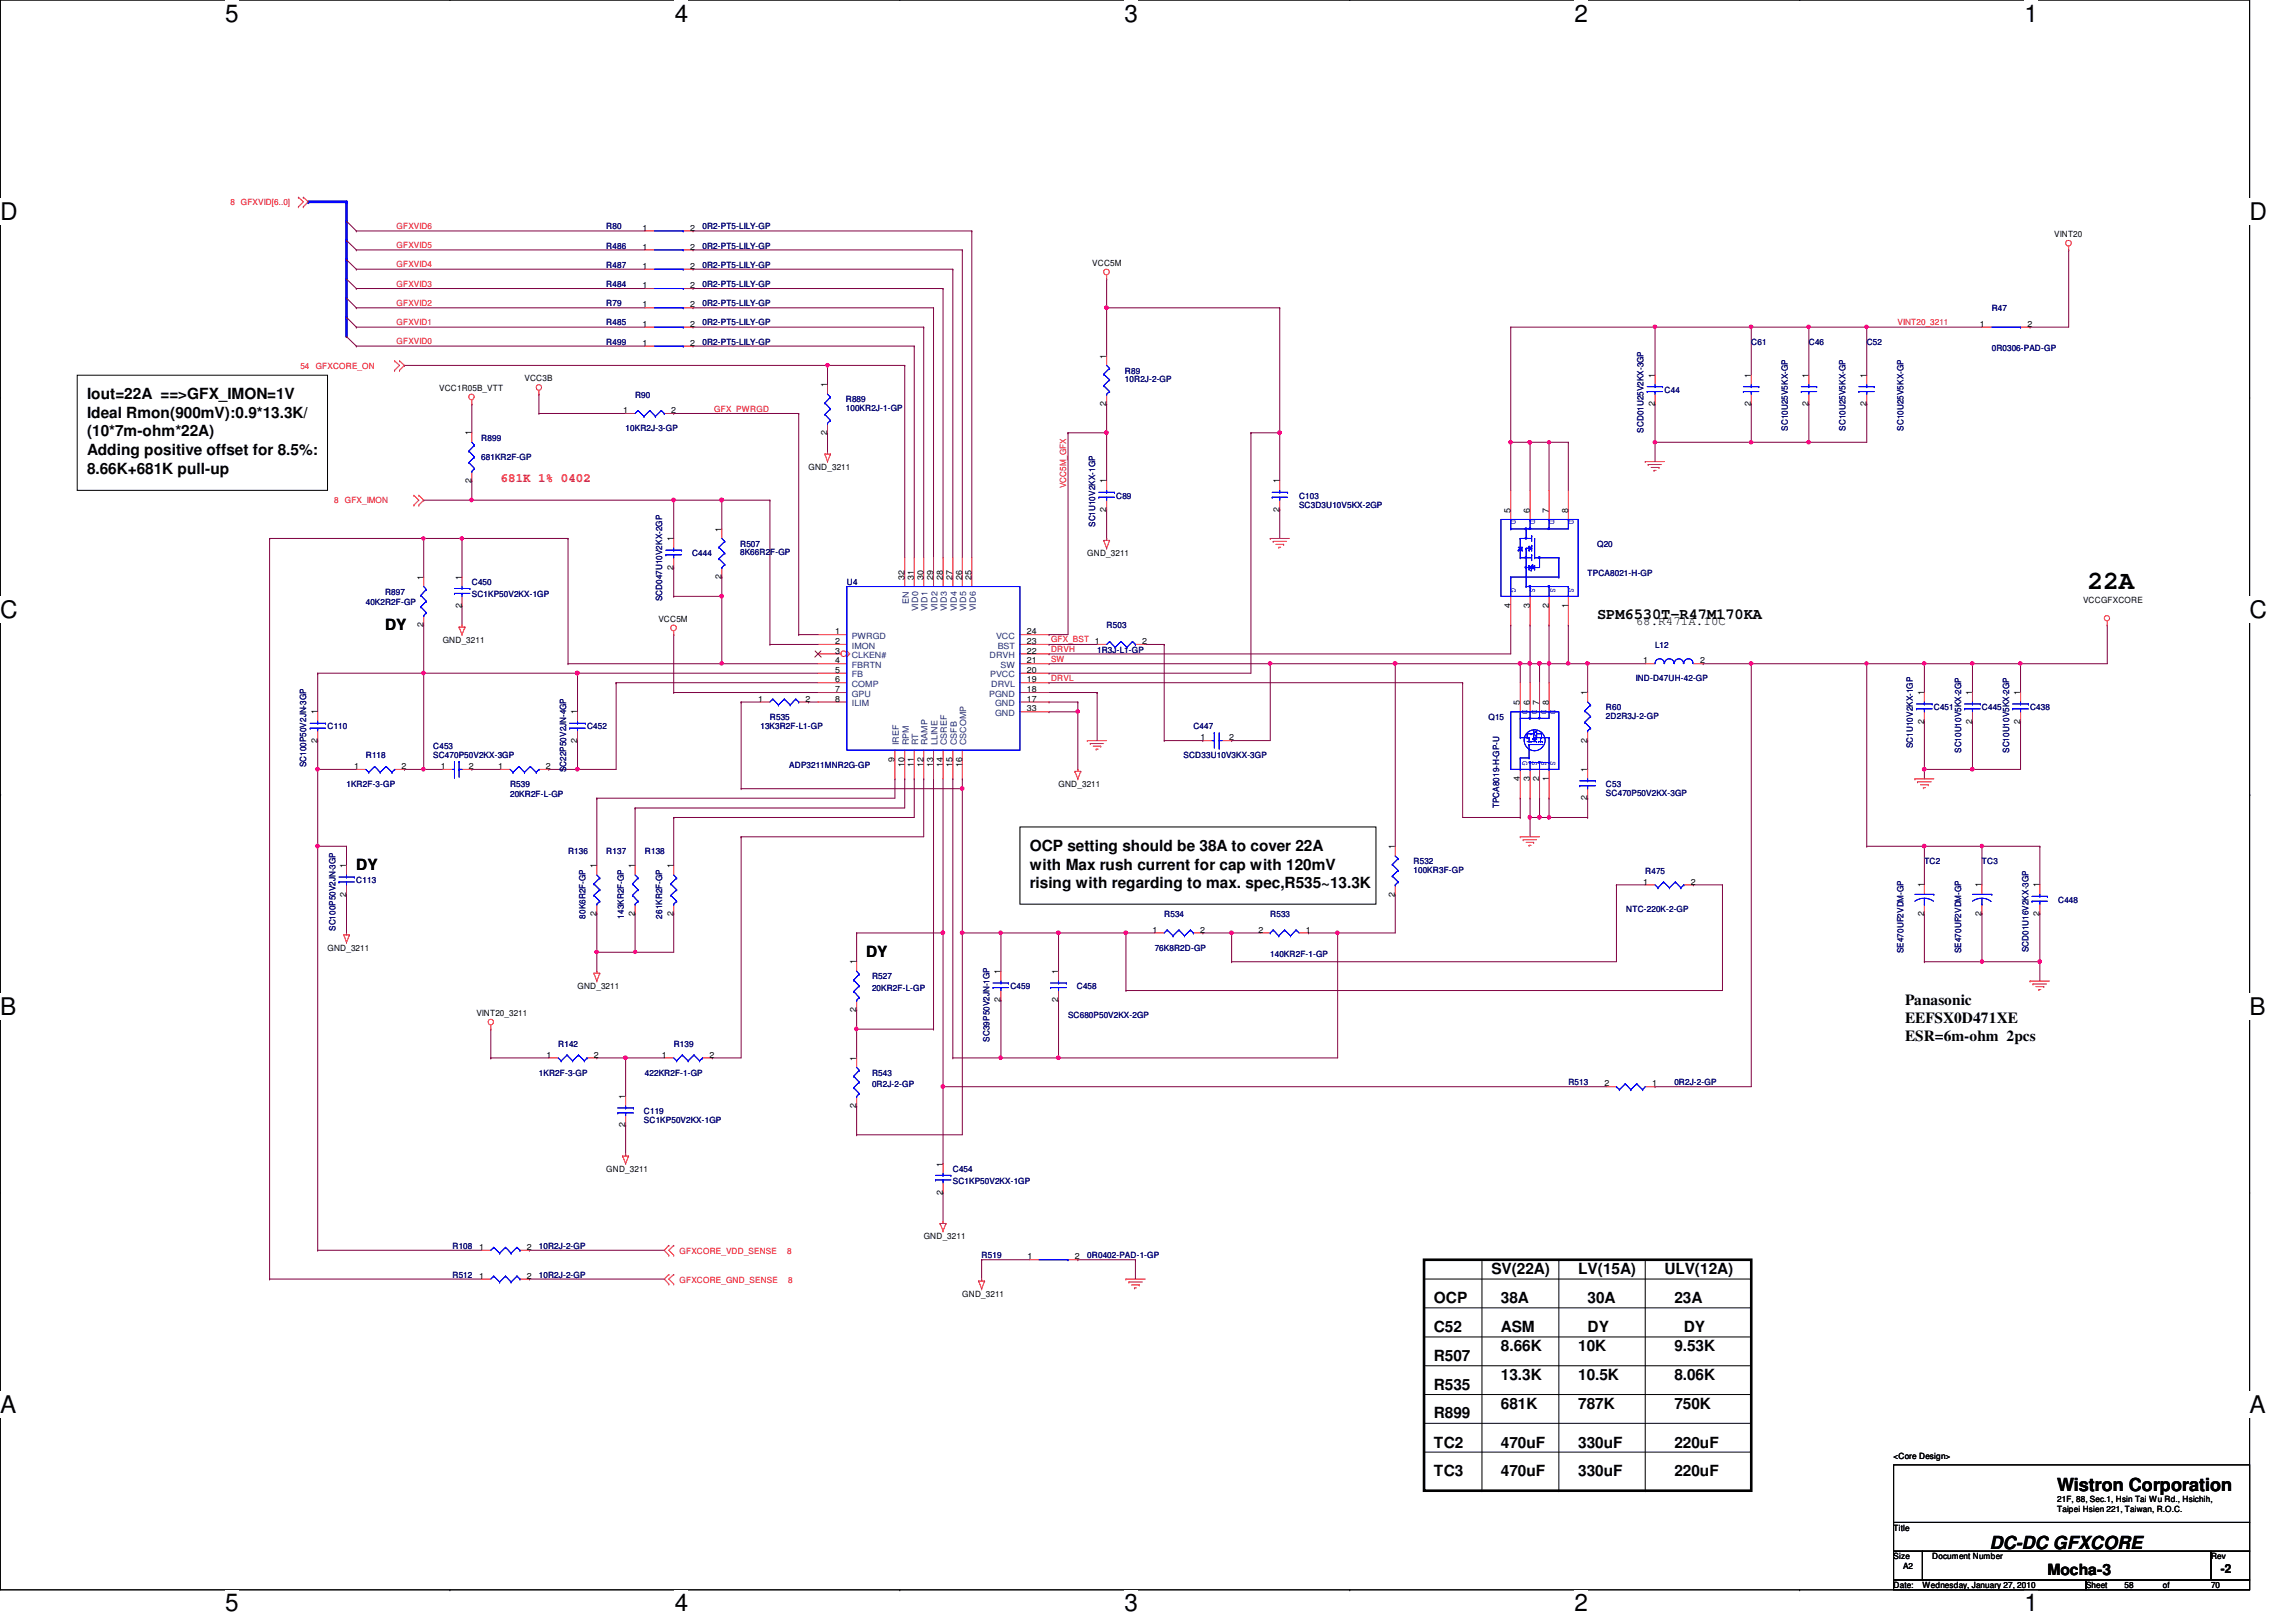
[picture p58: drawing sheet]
<svg xmlns="http://www.w3.org/2000/svg" width="297mm" height="210mm" viewBox="0 0 297 210" stroke-linecap="round" stroke-linejoin="round" font-family="sans-serif">
<defs><g id="words">
<text font-size="3.3" x="270.1" y="76.2">22A</text>
<g font-size="3.1">
<text x="29.1" y="2.8">5</text>
<text x="87.3" y="2.8">4</text>
<text x="145.5" y="2.8">3</text>
<text x="203.7" y="2.8">2</text>
<text x="261.9" y="2.8">1</text>
<text x="0" y="28.5">D</text>
<text x="291" y="28.5">D</text>
<text x="0" y="79.9">C</text>
<text x="291" y="79.9">C</text>
<text x="0" y="131.4">B</text>
<text x="291" y="131.4">B</text>
<text x="0" y="182.8">A</text>
<text x="291" y="182.8">A</text>
<text x="29.1" y="208.5">5</text>
<text x="87.3" y="208.5">4</text>
<text x="145.5" y="208.5">3</text>
<text x="203.7" y="208.5">2</text>
<text x="261.9" y="208.5">1</text>
</g>
<g font-size="2.3">
<text x="266.1" y="193">Wistron Corporation</text>
<text x="257.4" y="200.4">DC-DC GFXCORE</text>
</g>
<g font-size="2">
<text x="11.3" y="51.6">Iout=22A ==&gt;GFX_IMON=1V</text>
<text x="11.3" y="54.1">Ideal Rmon(900mV):0.9*13.3K/</text>
<text x="11.3" y="56.5">(10*7m-ohm*22A)</text>
<text x="11.3" y="58.9">Adding positive offset for 8.5%:</text>
<text x="11.3" y="61.3">8.66K+681K pull-up</text>
<text x="49.8" y="81.5">DY</text>
<text x="206.6" y="80.1">SPM6530T-R47M170KA</text>
<text x="46.1" y="112.6">DY</text>
<text x="133.2" y="110.2">OCP setting should be 38A to cover 22A</text>
<text x="133.2" y="112.6">with Max rush current for cap with 120mV</text>
<text x="133.2" y="115">rising with regarding to max. spec,R535~13.3K</text>
<text x="112.1" y="123.8">DY</text>
<text x="246.5" y="130">Panasonic</text>
<text x="246.5" y="132.3">EEFSX0D471XE</text>
<text x="246.5" y="134.7">ESR=6m-ohm 2pcs</text>
<text x="193" y="164.9">SV(22A)</text>
<text x="204.2" y="164.9">LV(15A)</text>
<text x="215.3" y="164.9">ULV(12A)</text>
<text x="185.5" y="172.4">C52</text>
<text x="185.5" y="168.7">OCP</text>
<text x="194.2" y="172.4">ASM</text>
<text x="194.2" y="168.7">38A</text>
<text x="205.4" y="168.7">30A</text>
<text x="205.4" y="172.4">DY</text>
<text x="216.6" y="168.7">23A</text>
<text x="217.8" y="172.4">DY</text>
<text x="185.5" y="176.1">R507</text>
<text x="185.5" y="179.8">R535</text>
<text x="194.2" y="178.6">13.3K</text>
<text x="194.2" y="174.9">8.66K</text>
<text x="204.2" y="178.6">10.5K</text>
<text x="204.2" y="174.9">10K</text>
<text x="216.6" y="178.6">8.06K</text>
<text x="216.6" y="174.9">9.53K</text>
<text x="185.5" y="183.6">R899</text>
<text x="194.2" y="182.3">681K</text>
<text x="204.2" y="182.3">787K</text>
<text x="216.6" y="182.3">750K</text>
<text x="185.5" y="187.3">TC2</text>
<text x="185.5" y="191.1">TC3</text>
<text x="194.2" y="187.3">470uF</text>
<text x="194.2" y="191.1">470uF</text>
<text x="204.2" y="187.3">330uF</text>
<text x="204.2" y="191.1">330uF</text>
<text x="216.6" y="187.3">220uF</text>
<text x="216.6" y="191.1">220uF</text>
<text x="264.9" y="203.9">Mocha-3</text>
</g>
<text font-size="1.6" fill="#f00" x="64.8" y="62.4">681K 1% 0402</text>
<g font-size="1.6">
<text x="211.6" y="80.9">68.R471A.10C</text>
<text x="287.3" y="203.5">-2</text>
</g>
<g font-size="1.1" fill="#f00">
<text x="29.8" y="26.6">8 GFXVID[6..0]</text>
<text x="51.3" y="29.6">GFXVID6</text>
<text x="51.3" y="34.6">GFXVID4</text>
<text x="51.3" y="32.1">GFXVID5</text>
<text x="51.3" y="39.6">GFXVID2</text>
<text x="51.3" y="37.1">GFXVID3</text>
<text x="38.9" y="47.8">54</text>
<text x="40.8" y="47.8">GFXCORE_ON</text>
<text x="51.3" y="42.1">GFXVID1</text>
<text x="51.3" y="44.5">GFXVID0</text>
<text x="245.5" y="42.1">VINT20_3211</text>
<text x="92.4" y="53.3">GFX_PWRGD</text>
<text x="43.2" y="65.2">8</text>
<text x="44.6" y="65.2">GFX_IMON</text>
<text x="137.9" y="63.2" transform="rotate(-90 137.9 63.2)">VCC5M_GFX</text>
<text x="136" y="83.1">GFX_BST 1</text>
<text x="136" y="84.4">DRVH</text>
<text x="136" y="88.1">DRVL</text>
<text x="136" y="85.6">SW</text>
<text x="87.9" y="166">GFXCORE_GND_SENSE</text>
<text x="87.9" y="162.2">GFXCORE_VDD_SENSE</text>
<text x="101.9" y="162.2">8</text>
<text x="102" y="166">8</text>
</g>
<g font-size="1.1" fill="#000080">
<text x="78.4" y="29.7">R80</text>
<text x="90.9" y="29.7">0R2-PT5-LILY-GP</text>
<text x="78.4" y="32.2">R486</text>
<text x="78.4" y="34.7">R487</text>
<text x="90.9" y="32.2">0R2-PT5-LILY-GP</text>
<text x="90.9" y="34.7">0R2-PT5-LILY-GP</text>
<text x="78.4" y="37.2">R484</text>
<text x="78.4" y="39.6">R79</text>
<text x="90.9" y="37.2">0R2-PT5-LILY-GP</text>
<text x="90.9" y="39.6">0R2-PT5-LILY-GP</text>
<text x="257.7" y="40.3">R47</text>
<text x="78.4" y="42.1">R485</text>
<text x="78.4" y="44.6">R499</text>
<text x="90.9" y="42.1">0R2-PT5-LILY-GP</text>
<text x="90.9" y="44.6">0R2-PT5-LILY-GP</text>
<text x="226.6" y="44.6">C61</text>
<text x="234" y="44.6">C46</text>
<text x="241.5" y="44.6">C52</text>
<text x="257.7" y="45.4">0R0306-PAD-GP</text>
<text x="82.2" y="51.5">R90</text>
<text x="109.4" y="52.1">R889</text>
<text x="109.4" y="53.2">100KR2J-1-GP</text>
<text x="145.5" y="48.3">R89</text>
<text x="145.5" y="49.5">10R2J-2-GP</text>
<text x="215.3" y="50.8">C44</text>
<text x="62.3" y="57.1">R899</text>
<text x="62.3" y="59.6">681KR2F-GP</text>
<text x="80.9" y="55.8">10KR2J-3-GP</text>
<text x="212.6" y="56" transform="rotate(-90 212.6 56)">SCD01U25V2KX-3GP</text>
<text x="231.3" y="55.8" transform="rotate(-90 231.3 55.8)">SC10U25V5KX-GP</text>
<text x="238.8" y="55.8" transform="rotate(-90 238.8 55.8)">SC10U25V5KX-GP</text>
<text x="246.2" y="55.8" transform="rotate(-90 246.2 55.8)">SC10U25V5KX-GP</text>
<text x="144.4" y="64.5">C89</text>
<text x="168.1" y="64.5">C103</text>
<text x="168.1" y="65.8">SC3D3U10V5KX-2GP</text>
<text x="95.8" y="70.7">R507</text>
<text x="95.8" y="71.9">8K66R2F-GP</text>
<text x="141.7" y="68.2" transform="rotate(-90 141.7 68.2)">SC1U10V2KX-1GP</text>
<text x="206.6" y="70.7">Q20</text>
<text x="49.8" y="77">R897</text>
<text x="61" y="75.7">C450</text>
<text x="61" y="77.2">SC1KP50V2KX-1GP</text>
<text x="85.7" y="77.8" transform="rotate(-90 85.7 77.8)">SCD047U10V2KX-2GP</text>
<text x="89.5" y="72">C444</text>
<text x="109.6" y="75.7">U4</text>
<text x="205.4" y="74.5">TPCA8021-H-GP</text>
<text x="47.3" y="78.2">40K2R2F-GP</text>
<text x="143.2" y="81.3">R503</text>
<text x="214.1" y="83.8">L12</text>
<text x="141.9" y="84.5">1R3J-L1-GP</text>
<text x="211.6" y="88.2">IND-D47UH-42-GP</text>
<text x="42.4" y="94.4">C110</text>
<text x="75.9" y="94.4">C452</text>
<text x="98.4" y="94.4">13K3R2F-L1-GP</text>
<text x="99.6" y="93.2">R535</text>
<text x="154.4" y="94.4">C447</text>
<text x="192.6" y="93.2">Q15</text>
<text x="207.8" y="91.9">R60</text>
<text x="207.8" y="93">2D2R3J-2-GP</text>
<text x="250.2" y="91.9">C451</text>
<text x="256.4" y="91.9">C445</text>
<text x="262.6" y="91.9">C438</text>
<text x="39.6" y="99.3" transform="rotate(-90 39.6 99.3)">SC100P50V2JN-3GP</text>
<text x="44.8" y="101.9">1KR2F-3-GP</text>
<text x="47.3" y="98.1">R118</text>
<text x="56" y="96.9">C453</text>
<text x="56" y="98.1">SC470P50V2KX-3GP</text>
<text x="66" y="101.9">R539</text>
<text x="73.2" y="99.9" transform="rotate(-90 73.2 99.9)">SC22P50V2JN-4GP</text>
<text x="102.1" y="99.4">ADP3211MNR2G-GP</text>
<text x="153.1" y="98.1">SCD33U10V3KX-3GP</text>
<text x="207.8" y="101.9">C53</text>
<text x="247.5" y="96.8" transform="rotate(-90 247.5 96.8)">SC1U10V2KX-1GP</text>
<text x="253.7" y="97.5" transform="rotate(-90 253.7 97.5)">SC10U10V5KX-2GP</text>
<text x="259.9" y="97.5" transform="rotate(-90 259.9 97.5)">SC10U10V5KX-2GP</text>
<text x="66" y="103.1">20KR2F-L-GP</text>
<text x="194" y="104.6" transform="rotate(-90 194 104.6)">TPCA8019-H-GP-U</text>
<text x="207.8" y="103">SC470P50V2KX-3GP</text>
<text x="73.5" y="110.6">R136</text>
<text x="78.4" y="110.6">R137</text>
<text x="83.4" y="110.6">R138</text>
<text x="182.9" y="111.8">R532</text>
<text x="182.9" y="112.9">100KR3F-GP</text>
<text x="212.8" y="113.1">R475</text>
<text x="249" y="111.8">TC2</text>
<text x="256.4" y="111.8">TC3</text>
<text x="46.1" y="114.3">C113</text>
<text x="75.7" y="118.9" transform="rotate(-90 75.7 118.9)">80K6R2F-GP</text>
<text x="80.7" y="118.9" transform="rotate(-90 80.7 118.9)">143KR2F-GP</text>
<text x="85.7" y="118.9" transform="rotate(-90 85.7 118.9)">261KR2F-GP</text>
<text x="150.6" y="118.7">R534</text>
<text x="164.3" y="118.7">R533</text>
<text x="210.4" y="118.1">NTC-220K-2-GP</text>
<text x="266.3" y="116.8">C448</text>
<text x="43.4" y="120.5" transform="rotate(-90 43.4 120.5)">SC100P50V2JN-3GP</text>
<text x="149.4" y="123">76K8R2D-GP</text>
<text x="164.3" y="123.8">140KR2F-1-GP</text>
<text x="246.2" y="123.4" transform="rotate(-90 246.2 123.4)">SE470UF2VDM-GP</text>
<text x="253.7" y="123.4" transform="rotate(-90 253.7 123.4)">SE470UF2VDM-GP</text>
<text x="262.4" y="123.2" transform="rotate(-90 262.4 123.2)">SCD01U16V2KX-3GP</text>
<text x="112.8" y="126.7">R527</text>
<text x="112.8" y="128.3">20KR2F-L-GP</text>
<text x="130.7" y="128">C459</text>
<text x="138.2" y="131.7">SC680P50V2KX-2GP</text>
<text x="139.3" y="128">C458</text>
<text x="72.2" y="135.5">R142</text>
<text x="87.2" y="135.5">R139</text>
<text x="128" y="134.8" transform="rotate(-90 128 134.8)">SC39P50V2JN-1GP</text>
<text x="69.7" y="139.2">1KR2F-3-GP</text>
<text x="83.4" y="139.2">422KR2F-1-GP</text>
<text x="112.8" y="139.2">R543</text>
<text x="112.8" y="140.7">0R2J-2-GP</text>
<text x="202.9" y="140.5">R513</text>
<text x="216.6" y="140.5">0R2J-2-GP</text>
<text x="83.3" y="144.2">C119</text>
<text x="83.3" y="145.3">SC1KP50V2KX-1GP</text>
<text x="123.3" y="151.6">C454</text>
<text x="123.3" y="153.2">SC1KP50V2KX-1GP</text>
<text x="58.5" y="161.6">R108</text>
<text x="69.7" y="161.6">10R2J-2-GP</text>
<text x="58.5" y="165.4">R512</text>
<text x="69.7" y="165.4">10R2J-2-GP</text>
<text x="127" y="162.9">R519</text>
<text x="140.7" y="162.9">0R0402-PAD-1-GP</text>
</g>
<g font-size="1.1">
<text x="83.1" y="29.8">1</text>
<text x="89.3" y="29.8">2</text>
<text x="83.1" y="32.3">1</text>
<text x="83.1" y="34.8">1</text>
<text x="89.3" y="32.3">2</text>
<text x="89.3" y="34.8">2</text>
<text x="141.3" y="34.4">VCC5M</text>
<text x="265.8" y="30.7">VINT20</text>
<text x="83.1" y="37.3">1</text>
<text x="83.1" y="39.8">1</text>
<text x="89.3" y="37.3">2</text>
<text x="89.3" y="39.8">2</text>
<text x="83.1" y="42.3">1</text>
<text x="83.1" y="44.7">1</text>
<text x="89.3" y="42.3">2</text>
<text x="89.3" y="44.7">2</text>
<text x="143.1" y="46.4" transform="rotate(-90 143.1 46.4)">1</text>
<text x="256.2" y="42.3">1</text>
<text x="262.3" y="42.3">2</text>
<text x="56.8" y="50.6">VCC1R05B_VTT</text>
<text x="67.9" y="49.4">VCC3B</text>
<text x="80.6" y="53.5">1</text>
<text x="86.8" y="53.5">2</text>
<text x="107" y="50.1" transform="rotate(-90 107 50.1)">1</text>
<text x="143.1" y="52.5" transform="rotate(-90 143.1 52.5)">2</text>
<text x="214.1" y="52.5" transform="rotate(-90 214.1 52.5)">2</text>
<text x="214.1" y="48.9" transform="rotate(-90 214.1 48.9)">1</text>
<text x="226.5" y="52.5" transform="rotate(-90 226.5 52.5)">2</text>
<text x="226.5" y="48.9" transform="rotate(-90 226.5 48.9)">1</text>
<text x="234" y="52.5" transform="rotate(-90 234 52.5)">2</text>
<text x="234" y="48.9" transform="rotate(-90 234 48.9)">1</text>
<text x="241.5" y="52.5" transform="rotate(-90 241.5 52.5)">2</text>
<text x="241.5" y="48.9" transform="rotate(-90 241.5 48.9)">1</text>
<text x="61" y="56.3" transform="rotate(-90 61 56.3)">1</text>
<text x="107" y="56.3" transform="rotate(-90 107 56.3)">2</text>
<text x="61" y="62.5" transform="rotate(-90 61 62.5)">2</text>
<text x="104.6" y="60.8">GND_3211</text>
<text x="143.1" y="62.6" transform="rotate(-90 143.1 62.6)">1</text>
<text x="165.5" y="62.6" transform="rotate(-90 165.5 62.6)">1</text>
<text x="87.1" y="70.1" transform="rotate(-90 87.1 70.1)">1</text>
<text x="93.3" y="68.8" transform="rotate(-90 93.3 68.8)">1</text>
<text x="143.1" y="66.3" transform="rotate(-90 143.1 66.3)">2</text>
<text x="165.5" y="66.3" transform="rotate(-90 165.5 66.3)">2</text>
<text x="195.4" y="66.3" transform="rotate(-90 195.4 66.3)">5</text>
<text x="197.9" y="66.3" transform="rotate(-90 197.9 66.3)">6</text>
<text x="200.4" y="66.3" transform="rotate(-90 200.4 66.3)">7</text>
<text x="202.9" y="66.3" transform="rotate(-90 202.9 66.3)">8</text>
<text x="54.8" y="75" transform="rotate(-90 54.8 75)">1</text>
<text x="59.7" y="75" transform="rotate(-90 59.7 75)">1</text>
<text x="87.1" y="73.7" transform="rotate(-90 87.1 73.7)">2</text>
<text x="93.3" y="75" transform="rotate(-90 93.3 75)">2</text>
<text x="117" y="75" transform="rotate(-90 117 75)">32</text>
<text x="118.2" y="75" transform="rotate(-90 118.2 75)">31</text>
<text x="119.5" y="75" transform="rotate(-90 119.5 75)">30</text>
<text x="120.7" y="75" transform="rotate(-90 120.7 75)">29</text>
<text x="122" y="75" transform="rotate(-90 122 75)">28</text>
<text x="123.2" y="75" transform="rotate(-90 123.2 75)">27</text>
<text x="124.5" y="75" transform="rotate(-90 124.5 75)">26</text>
<text x="125.7" y="75" transform="rotate(-90 125.7 75)">25</text>
<text x="140.7" y="72">GND_3211</text>
<text x="269.5" y="78">VCCGFXCORE</text>
<text x="54.8" y="81.2" transform="rotate(-90 54.8 81.2)">2</text>
<text x="57.3" y="83.2">GND_3211</text>
<text x="59.7" y="78.7" transform="rotate(-90 59.7 78.7)">2</text>
<text x="85.2" y="80.5">VCC5M</text>
<text x="108" y="82.1">1</text>
<text x="108" y="83.4">2</text>
<text x="132.8" y="83.4">23</text>
<text x="132.8" y="82.1">24</text>
<text x="147.8" y="83.4">2</text>
<text x="195.4" y="78.7" transform="rotate(-90 195.4 78.7)">4</text>
<text x="197.9" y="78.7" transform="rotate(-90 197.9 78.7)">3</text>
<text x="200.4" y="78.7" transform="rotate(-90 200.4 78.7)">2</text>
<text x="202.9" y="78.7" transform="rotate(-90 202.9 78.7)">1</text>
<text x="108" y="84.6">3</text>
<text x="108" y="85.9">4</text>
<text x="108" y="87.1">5</text>
<text x="108" y="88.3">6</text>
<text x="108" y="89.6">7</text>
<text x="132.8" y="89.6">18</text>
<text x="132.8" y="88.3">19</text>
<text x="132.8" y="87.1">20</text>
<text x="132.8" y="85.9">21</text>
<text x="132.8" y="84.6">22</text>
<text x="205.4" y="90" transform="rotate(-90 205.4 90)">1</text>
<text x="212.6" y="85.9">1</text>
<text x="220" y="85.9">2</text>
<text x="248.9" y="90" transform="rotate(-90 248.9 90)">1</text>
<text x="255.1" y="90" transform="rotate(-90 255.1 90)">1</text>
<text x="261.4" y="90" transform="rotate(-90 261.4 90)">1</text>
<text x="41.1" y="92.5" transform="rotate(-90 41.1 92.5)">1</text>
<text x="74.7" y="92.5" transform="rotate(-90 74.7 92.5)">1</text>
<text x="98.1" y="90.8">1</text>
<text x="104.2" y="90.8">2</text>
<text x="108" y="90.8">8</text>
<text x="132.8" y="90.8">17</text>
<text x="132.8" y="92.1">33</text>
<text x="155.3" y="95.8">1</text>
<text x="159" y="95.8">2</text>
<text x="196.6" y="91.2" transform="rotate(-90 196.6 91.2)">5</text>
<text x="197.9" y="91.2" transform="rotate(-90 197.9 91.2)">6</text>
<text x="199.1" y="91.2" transform="rotate(-90 199.1 91.2)">7</text>
<text x="200.4" y="91.2" transform="rotate(-90 200.4 91.2)">8</text>
<text x="248.9" y="93.6" transform="rotate(-90 248.9 93.6)">2</text>
<text x="255.1" y="93.6" transform="rotate(-90 255.1 93.6)">2</text>
<text x="261.4" y="93.6" transform="rotate(-90 261.4 93.6)">2</text>
<text x="41.1" y="96.1" transform="rotate(-90 41.1 96.1)">2</text>
<text x="45.8" y="99.5">1</text>
<text x="51.9" y="99.5">2</text>
<text x="57" y="99.5">1</text>
<text x="60.7" y="99.5">2</text>
<text x="64.5" y="99.5">1</text>
<text x="70.6" y="99.5">2</text>
<text x="74.7" y="96.1" transform="rotate(-90 74.7 96.1)">2</text>
<text x="115.7" y="98.6" transform="rotate(-90 115.7 98.6)">9</text>
<text x="117" y="99.2" transform="rotate(-90 117 99.2)">10</text>
<text x="118.2" y="99.2" transform="rotate(-90 118.2 99.2)">11</text>
<text x="119.5" y="99.2" transform="rotate(-90 119.5 99.2)">12</text>
<text x="120.7" y="99.2" transform="rotate(-90 120.7 99.2)">13</text>
<text x="122" y="99.2" transform="rotate(-90 122 99.2)">14</text>
<text x="123.2" y="99.2" transform="rotate(-90 123.2 99.2)">15</text>
<text x="124.5" y="99.2" transform="rotate(-90 124.5 99.2)">16</text>
<text x="136.9" y="101.9">GND_3211</text>
<text x="196.6" y="101.1" transform="rotate(-90 196.6 101.1)">4</text>
<text x="197.9" y="101.1" transform="rotate(-90 197.9 101.1)">3</text>
<text x="199.1" y="101.1" transform="rotate(-90 199.1 101.1)">2</text>
<text x="200.4" y="101.1" transform="rotate(-90 200.4 101.1)">1</text>
<text x="205.4" y="99.9" transform="rotate(-90 205.4 99.9)">1</text>
<text x="205.4" y="96.1" transform="rotate(-90 205.4 96.1)">2</text>
<text x="205.4" y="103.6" transform="rotate(-90 205.4 103.6)">2</text>
<text x="44.8" y="112.4" transform="rotate(-90 44.8 112.4)">1</text>
<text x="77.2" y="112.4" transform="rotate(-90 77.2 112.4)">1</text>
<text x="82.1" y="112.4" transform="rotate(-90 82.1 112.4)">1</text>
<text x="87.1" y="112.4" transform="rotate(-90 87.1 112.4)">1</text>
<text x="180.5" y="109.9" transform="rotate(-90 180.5 109.9)">1</text>
<text x="44.8" y="116" transform="rotate(-90 44.8 116)">2</text>
<text x="77.2" y="118.5" transform="rotate(-90 77.2 118.5)">2</text>
<text x="82.1" y="118.5" transform="rotate(-90 82.1 118.5)">2</text>
<text x="87.1" y="118.5" transform="rotate(-90 87.1 118.5)">2</text>
<text x="180.5" y="116" transform="rotate(-90 180.5 116)">2</text>
<text x="212.6" y="114.5">1</text>
<text x="218.7" y="114.5">2</text>
<text x="248.9" y="118.5" transform="rotate(-90 248.9 118.5)">2</text>
<text x="248.9" y="114.9" transform="rotate(-90 248.9 114.9)">1</text>
<text x="256.4" y="118.5" transform="rotate(-90 256.4 118.5)">2</text>
<text x="256.4" y="114.9" transform="rotate(-90 256.4 114.9)">1</text>
<text x="263.9" y="118.5" transform="rotate(-90 263.9 118.5)">2</text>
<text x="263.9" y="114.9" transform="rotate(-90 263.9 114.9)">1</text>
<text x="42.4" y="123">GND_3211</text>
<text x="110.8" y="124.8" transform="rotate(-90 110.8 124.8)">1</text>
<text x="149.1" y="120.7">1</text>
<text x="155.3" y="120.7">2</text>
<text x="162.8" y="120.7">2</text>
<text x="168.9" y="120.7">1</text>
<text x="61.6" y="131.5">VINT20_3211</text>
<text x="74.7" y="128">GND_3211</text>
<text x="110.8" y="131" transform="rotate(-90 110.8 131)">2</text>
<text x="129.5" y="129.7" transform="rotate(-90 129.5 129.7)">2</text>
<text x="129.5" y="126.1" transform="rotate(-90 129.5 126.1)">1</text>
<text x="136.9" y="129.7" transform="rotate(-90 136.9 129.7)">2</text>
<text x="136.9" y="126.1" transform="rotate(-90 136.9 126.1)">1</text>
<text x="70.7" y="136.9">1</text>
<text x="76.8" y="136.9">2</text>
<text x="85.6" y="136.9">1</text>
<text x="91.8" y="136.9">2</text>
<text x="110.8" y="137.2" transform="rotate(-90 110.8 137.2)">1</text>
<text x="80.9" y="142.2" transform="rotate(-90 80.9 142.2)">1</text>
<text x="110.8" y="143.4" transform="rotate(-90 110.8 143.4)">2</text>
<text x="207.6" y="140.6">2</text>
<text x="213.7" y="140.6">1</text>
<text x="80.9" y="145.9" transform="rotate(-90 80.9 145.9)">2</text>
<text x="78.4" y="151.6">GND_3211</text>
<text x="122" y="154.6" transform="rotate(-90 122 154.6)">2</text>
<text x="122" y="151" transform="rotate(-90 122 151)">1</text>
<text x="62" y="161.8">1</text>
<text x="68.2" y="161.8">2</text>
<text x="119.5" y="160.4">GND_3211</text>
<text x="62" y="165.5">1</text>
<text x="68.2" y="165.5">2</text>
<text x="124.5" y="167.9">GND_3211</text>
<text x="132.9" y="163">1</text>
<text x="139.1" y="163">2</text>
<text x="245" y="188.8">&lt;Core Design&gt;</text>
<text x="266.1" y="194.4">21F, 88, Sec.1, Hsin Tai Wu Rd., Hsichih,</text>
<text x="266.1" y="195.7">Taipei Hsien 221, Taiwan, R.O.C.</text>
<text x="245" y="198.1">Title</text>
<text x="245" y="201.8">Size</text>
<text x="246.2" y="203.1">A2</text>
<text x="250" y="201.8">Document Number</text>
<text x="286" y="201.8">Rev</text>
<text x="245" y="205.5">Date:</text>
<text x="248.7" y="205.5">Wednesday, January 27, 2010</text>
<text x="269.9" y="205.5">Sheet</text>
<text x="274.9" y="205.5">58</text>
<text x="279.8" y="205.5">of</text>
<text x="286" y="205.5">70</text>
</g>
<g font-size="1.1" fill="#00f">
<text x="195.4" y="67.4" transform="rotate(90 195.4 67.4)">D</text>
<text x="197.9" y="67.4" transform="rotate(90 197.9 67.4)">D</text>
<text x="200.4" y="67.4" transform="rotate(90 200.4 67.4)">D</text>
<text x="202.9" y="67.4" transform="rotate(90 202.9 67.4)">D</text>
<text x="195.4" y="76" transform="rotate(90 195.4 76)">G</text>
<text x="197.9" y="76" transform="rotate(90 197.9 76)">S</text>
<text x="200.6" y="76" transform="rotate(90 200.6 76)">S</text>
<text x="202.9" y="76" transform="rotate(90 202.9 76)">S</text>
<text x="197" y="91.9" transform="rotate(90 197 91.9)">D</text>
<text x="198.2" y="91.9" transform="rotate(90 198.2 91.9)">D</text>
<text x="199.4" y="91.9" transform="rotate(90 199.4 91.9)">D</text>
<text x="200.6" y="91.9" transform="rotate(90 200.6 91.9)">D</text>
<text x="197" y="98.5" transform="rotate(90 197 98.5)">G</text>
<text x="198.2" y="98.5" transform="rotate(90 198.2 98.5)">S</text>
<text x="199.4" y="98.5" transform="rotate(90 199.4 98.5)">S</text>
<text x="200.6" y="98.5" transform="rotate(90 200.6 98.5)">S</text>
</g>
<g font-size="1.1" fill="#004080">
<text x="110.2" y="82.7">PWRGD</text>
<text x="110.2" y="83.9">IMON</text>
<text x="117.6" y="78.1" transform="rotate(-90 117.6 78.1)">EN</text>
<text x="118.8" y="79.1" transform="rotate(-90 118.8 79.1)">VID0</text>
<text x="120" y="79.1" transform="rotate(-90 120 79.1)">VID1</text>
<text x="121.3" y="79.1" transform="rotate(-90 121.3 79.1)">VID2</text>
<text x="122.5" y="79.1" transform="rotate(-90 122.5 79.1)">VID3</text>
<text x="123.8" y="79.1" transform="rotate(-90 123.8 79.1)">VID4</text>
<text x="125" y="79.1" transform="rotate(-90 125 79.1)">VID5</text>
<text x="126.2" y="79.1" transform="rotate(-90 126.2 79.1)">VID6</text>
<text x="128.9" y="82.7">VCC</text>
<text x="129.1" y="83.9">BST</text>
<text x="110.2" y="85.2">CLKEN#</text>
<text x="110.2" y="86.4">FBRTN</text>
<text x="110.2" y="87.7">FB</text>
<text x="110.2" y="88.9">COMP</text>
<text x="128" y="85.2">DRVH</text>
<text x="128.1" y="87.7">PVCC</text>
<text x="128.2" y="88.9">DRVL</text>
<text x="129.5" y="86.4">SW</text>
<text x="110.2" y="90.2">GPU</text>
<text x="110.2" y="91.4">ILIM</text>
<text x="128" y="90.2">PGND</text>
<text x="128.7" y="91.4">GND</text>
<text x="128.7" y="92.7">GND</text>
<text x="116.3" y="96.4" transform="rotate(-90 116.3 96.4)">IREF</text>
<text x="117.6" y="96.4" transform="rotate(-90 117.6 96.4)">RPM</text>
<text x="118.8" y="96.4" transform="rotate(-90 118.8 96.4)">RT</text>
<text x="120" y="96.4" transform="rotate(-90 120 96.4)">RAMP</text>
<text x="121.3" y="96.4" transform="rotate(-90 121.3 96.4)">LLINE</text>
<text x="122.5" y="96.4" transform="rotate(-90 122.5 96.4)">CSREF</text>
<text x="123.8" y="96.4" transform="rotate(-90 123.8 96.4)">CSFB</text>
<text x="125" y="96.4" transform="rotate(-90 125 96.4)">CSCOMP</text>
</g>
</g></defs>
<path d="M0 0h291v205.7h-291z" fill="none" stroke="#000" stroke-width=".13"/>
<g fill="#fff">
<path d="M29.1 0h1.8v3.5h-1.8z"/>
<path d="M29.1 205.7h1.8v3.5h-1.8z"/>
</g>
<path d="M58.2 0h.1M58.2 205.7h.1" fill="none" stroke="#000" stroke-width=".13"/>
<g fill="#fff">
<path d="M87.3 0h1.7v3.5h-1.7z"/>
<path d="M87.3 205.7h1.7v3.5h-1.7z"/>
</g>
<path d="M116.4 0h.1M116.4 205.7h.1" fill="none" stroke="#000" stroke-width=".13"/>
<g fill="#fff">
<path d="M145.5 0h1.7v3.5h-1.7z"/>
<path d="M145.5 205.7h1.7v3.5h-1.7z"/>
</g>
<path d="M174.6 0h.1M174.6 205.7h.1" fill="none" stroke="#000" stroke-width=".13"/>
<g fill="#fff">
<path d="M203.7 0h1.7v3.5h-1.7z"/>
<path d="M203.7 205.7h1.7v3.5h-1.7z"/>
</g>
<path d="M232.8 0h.1M232.8 205.7h.1" fill="none" stroke="#000" stroke-width=".13"/>
<g fill="#fff">
<path d="M261.9 0h1.7v3.5h-1.7z"/>
<path d="M261.9 205.7h1.7v3.5h-1.7z"/>
<path d="M0 25.7h2.3v3.5h-2.3z"/>
<path d="M291 25.7h2.3v3.5h-2.3z"/>
<path d="M0 77.1h2.3v3.5h-2.3z"/>
<path d="M291 77.1h2.3v3.5h-2.3z"/>
</g>
<path d="M0 51.4h.1M291 51.4h.1" fill="none" stroke="#000" stroke-width=".13"/>
<g fill="#fff">
<path d="M0 128.6h2.1v3.4h-2.1z"/>
<path d="M291 128.6h2.1v3.4h-2.1z"/>
</g>
<path d="M0 102.9h.1M291 102.9h.1" fill="none" stroke="#000" stroke-width=".13"/>
<g fill="#fff">
<path d="M0 180h2.1v3.5h-2.1z"/>
<path d="M291 180h2.1v3.5h-2.1z"/>
</g>
<path d="M0 154.3h.1M291 154.3h.1" fill="none" stroke="#000" stroke-width=".13"/>
<path d="M197.9 57.2h.1M197.9 57.2h2.5M87.2 105.8h.1M87.2 105.8v6.2" fill="none" stroke="#800040" stroke-width=".13"/>
<path d="M197.8 57.1h.2l.1 .1-.1 .2h-.1h-.1z" fill-rule="evenodd" fill="#f0f"/>
<path d="M197.8 57.1h.2l.1 .1-.1 .2h-.1h-.1z" fill="none" stroke="#f0f" stroke-width=".13"/>
<path d="M143.2 52.3h.1M143.2 52.3v3.7M195.4 42.3h.1M195.4 42.3v14.9M41.1 99.6h.1M41.1 99.6v9.9M71 99.6h.1M71 99.6h3.7M261.4 85.9h.1M261.4 85.9h11.2M169.3 120.7h.1M169.3 120.7h3.8" fill="none" stroke="#800040" stroke-width=".13"/>
<path d="M261.2 85.7h.3l.1 .2-.1 .1-.1 .1-.2-.1z" fill-rule="evenodd" fill="#f0f"/>
<path d="M261.2 85.7h.3l.1 .2-.1 .1-.1 .1-.2-.1z" fill="none" stroke="#f0f" stroke-width=".13"/>
<path d="M118.3 44.8h.1M118.3 44.8v27.4M99.6 83.4h.1M99.6 83.4h6.2M87.2 105.8h.1M87.2 105.8h31.1M124.5 120.7h.1M124.5 120.7h5" fill="none" stroke="#800040" stroke-width=".13"/>
<path d="M124.3 120.5h.3l.1 .2-.1 .2h-.1h-.2z" fill-rule="evenodd" fill="#f0f"/>
<path d="M124.3 120.5h.3l.1 .2-.1 .2h-.1h-.2z" fill="none" stroke="#f0f" stroke-width=".13"/>
<g fill="none" stroke="#800040" stroke-width=".13">
<path d="M89.7 39.8h.1M89.7 34.8h.1M89.7 39.8h31.1M89.7 34.8h33.6M93.4 85.9h.1M93.4 85.9h12.4M95.9 90.8h.1M95.9 90.8h2.5M77.2 118.2h.1M77.2 118.2v5M82.2 118.2h.1M82.2 118.2v5h-5"/>
<path d="M118.3 100.8h.1M118.3 100.8v5M77.2 123.2h.1M110.8 146.9h.1M110.8 146.9h13.7"/>
</g>
<path d="M82 123h.3l.1 .2-.1 .1-.1 .1-.2-.1z" fill-rule="evenodd" fill="#f0f"/>
<path d="M82 123h.3l.1 .2-.1 .1-.1 .1-.2-.1z" fill="none" stroke="#f0f" stroke-width=".13"/>
<g fill="none" stroke="#800040" stroke-width=".13">
<path d="M89.7 29.9h.1M89.7 29.9h36M123.3 34.8h.1M123.3 34.8v37.4M125.7 29.9h.1M125.7 29.9v42.3M214.1 42.3h.1M214.1 42.3v6.3M95.9 90.8h.1M95.9 90.8v11.3M82.2 104.6h.1M82.2 104.6v7.4"/>
<path d="M117 100.8h.1M117 100.8v3.8M124.5 102.1h.1M124.5 102.1v18.6M222.8 114.5h.1M222.8 114.5v13.7M110.8 133.2h.1M110.8 133.2v3.7M129.5 120.7h.1M129.5 120.7h7.4M159.3 120.7h.1M159.3 120.7h3.8"/>
</g>
<path d="M159.1 120.5h.4l.1 .2-.1 .2h-.2h-.2z" fill-rule="evenodd" fill="#f0f"/>
<path d="M159.1 120.5h.4l.1 .2-.1 .2h-.2h-.2z" fill="none" stroke="#f0f" stroke-width=".13"/>
<g fill="none" stroke="#800040" stroke-width=".13">
<path d="M46.1 39.8h.1M46.1 34.8h.1M46.1 37.3h.1M46.1 39.8h37.3M46.1 34.8h37.3M46.1 37.3h37.3M46.1 42.3h.1M46.1 42.3h37.3M89.7 42.3h.1M89.7 42.3h29.8M79.7 88.3h.1M79.7 88.3h26.1"/>
<path d="M41.1 109.5h.1M41.1 109.5v52.3M82.2 104.6h.1M82.2 104.6h34.8M87.2 118.2h.1M87.2 118.2v5M124.5 100.8h.1M124.5 100.8v1.3"/>
</g>
<path d="M40.9 109.3h.3l.1 .2-.1 .1-.1 .1-.2-.1z" fill-rule="evenodd" fill="#f0f"/>
<path d="M40.9 109.3h.3l.1 .2-.1 .1-.1 .1-.2-.1z" fill="none" stroke="#f0f" stroke-width=".13"/>
<g fill="none" stroke="#800040" stroke-width=".13">
<path d="M267.6 32.3h.1M267.6 32.3v10M189.2 88.3h.1M189.2 88.3v17.5M200.4 80.9h.1M200.4 80.9v5M202.9 80.9h.1M202.9 80.9v5M205.4 85.9h.1M205.4 85.9h7.4M41.1 161.8h.1M41.1 161.8h21.2"/>
<path d="M68.5 161.8h.1M68.5 161.8h17.4"/>
</g>
<path d="M205.2 85.7h.3l.1 .2-.1 .1-.1 .1-.2-.1z" fill-rule="evenodd" fill="#f0f"/>
<path d="M205.2 85.7h.3l.1 .2-.1 .1-.1 .1-.2-.1z" fill="none" stroke="#f0f" stroke-width=".13"/>
<g fill="none" stroke="#800040" stroke-width=".13">
<path d="M107.1 47.3h.1M107.1 47.3h9.9M117 47.3h.1M117 47.3v24.9M119.5 42.3h.1M119.5 42.3v29.9M135.7 92.1h.1M135.7 90.8h.1M135.7 90.8h3.7M139.4 90.8h.1M139.4 90.8v1.3h-3.7M115.8 100.8h.1"/>
<path d="M115.8 100.8v2.5M68.5 165.5h.1M68.5 165.5h17.4"/>
</g>
<path d="M106.9 47.1h.3l.1 .1-.1 .2-.1 .1-.2-.1z" fill-rule="evenodd" fill="#f0f"/>
<path d="M106.9 47.1h.3l.1 .1-.1 .2-.1 .1-.2-.1z" fill="none" stroke="#f0f" stroke-width=".13"/>
<path d="M120.8 39.8h.1M120.8 39.8v32.4M122 37.3h.1M122 37.3v34.9M54.8 87.1h19.9M74.7 87.1h.1M119.5 100.8h.1M119.5 100.8v7.5" fill="none" stroke="#800040" stroke-width=".13"/>
<path d="M54.6 86.9h.3l.1 .2-.1 .2h-.1h-.2z" fill-rule="evenodd" fill="#f0f"/>
<path d="M54.6 86.9h.3l.1 .2-.1 .2h-.1h-.2z" fill="none" stroke="#f0f" stroke-width=".13"/>
<path d="M74.5 86.9h.3l.1 .2-.1 .2h-.1h-.2z" fill-rule="evenodd" fill="#f0f"/>
<path d="M74.5 86.9h.3l.1 .2-.1 .2h-.1h-.2z" fill="none" stroke="#f0f" stroke-width=".13"/>
<path d="M89.7 32.3h.1M89.7 32.3h34.8M124.5 32.3h.1M124.5 32.3v39.9M226.6 42.3h.1M226.6 42.3v6.3M173.1 120.7h.1M173.1 120.7h7.4" fill="none" stroke="#800040" stroke-width=".13"/>
<path d="M172.9 120.5h.3v.2v.2h-.2h-.1z" fill-rule="evenodd" fill="#f0f"/>
<path d="M172.9 120.5h.3v.2v.2h-.2h-.1z" fill="none" stroke="#f0f" stroke-width=".13"/>
<path d="M195.4 57.2h.1M195.4 57.2v6.3M180.5 115.7h.1M180.5 115.7v5" fill="none" stroke="#800040" stroke-width=".13"/>
<path d="M195.3 57.1h.3l.1 .1-.1 .2h-.2h-.1z" fill-rule="evenodd" fill="#f0f"/>
<path d="M195.3 57.1h.3l.1 .1-.1 .2h-.2h-.1z" fill="none" stroke="#f0f" stroke-width=".13"/>
<path d="M234 42.3h.1M234 42.3v6.3" fill="none" stroke="#800040" stroke-width=".13"/>
<path d="M233.8 42.1h.3l.1 .2-.1 .1-.1 .1-.2-.1z" fill-rule="evenodd" fill="#f0f"/>
<path d="M233.8 42.1h.3l.1 .2-.1 .1-.1 .1-.2-.1z" fill="none" stroke="#f0f" stroke-width=".13"/>
<path d="M34.9 69.7h.1M34.9 69.7v95.8M180.5 85.9h.1M180.5 85.9v23.6" fill="none" stroke="#800040" stroke-width=".13"/>
<path d="M180.3 85.7h.3l.1 .2-.1 .1-.1 .1-.2-.1z" fill-rule="evenodd" fill="#f0f"/>
<path d="M180.3 85.7h.3l.1 .2-.1 .1-.1 .1-.2-.1z" fill="none" stroke="#f0f" stroke-width=".13"/>
<path d="M195.4 57.2h.1M195.4 57.2h2.5M135.7 82.1h.1M135.7 82.1h2.5" fill="none" stroke="#800040" stroke-width=".13"/>
<path d="M197.8 57.1h.2l.1 .1-.1 .2h-.1h-.1z" fill-rule="evenodd" fill="#f0f"/>
<path d="M197.8 57.1h.2l.1 .1-.1 .2h-.1h-.1z" fill="none" stroke="#f0f" stroke-width=".13"/>
<path d="M138.2 56h.1M138.2 56v26.1M138.2 56h5M202.9 57.2h.1M202.9 57.2v6.3M136.9 136.9h.1M173.1 120.7h.1M173.1 120.7v16.2h-36.2" fill="none" stroke="#800040" stroke-width=".13"/>
<path d="M143 55.8h.3l.1 .2-.1 .1-.2 .1-.1-.1z" fill-rule="evenodd" fill="#f0f"/>
<path d="M143 55.8h.3l.1 .2-.1 .1-.2 .1-.1-.1z" fill="none" stroke="#f0f" stroke-width=".13"/>
<path d="M143.2 56h.1M143.2 56v6.2M214.1 57.2h.1M214.1 57.2v2.5" fill="none" stroke="#800040" stroke-width=".13"/>
<path d="M213.9 57.1h.4v.1v.2h-.2h-.2z" fill-rule="evenodd" fill="#f0f"/>
<path d="M213.9 57.1h.4v.1v.2h-.2h-.2z" fill="none" stroke="#f0f" stroke-width=".13"/>
<path d="M139.4 92.1h.1M139.4 92.1v7.5" fill="none" stroke="#800040" stroke-width=".13"/>
<path d="M139.2 91.9h.4l.1 .2-.1 .1-.2 .1-.2-.1z" fill-rule="evenodd" fill="#f0f"/>
<path d="M139.2 91.9h.4l.1 .2-.1 .1-.2 .1-.2-.1z" fill="none" stroke="#f0f" stroke-width=".13"/>
<path d="M197.9 57.2h.1M197.9 57.2v6.3" fill="none" stroke="#800040" stroke-width=".13"/>
<path d="M197.8 57.1h.2l.1 .1-.1 .2h-.1h-.1z" fill-rule="evenodd" fill="#f0f"/>
<path d="M197.8 57.1h.2l.1 .1-.1 .2h-.1h-.1z" fill="none" stroke="#f0f" stroke-width=".13"/>
<path d="M200.4 57.2h.1M200.4 57.2h2.5" fill="none" stroke="#800040" stroke-width=".13"/>
<path d="M200.2 57.1h.3l.1 .1-.1 .2h-.1h-.2z" fill-rule="evenodd" fill="#f0f"/>
<path d="M200.2 57.1h.3l.1 .1-.1 .2h-.1h-.2z" fill="none" stroke="#f0f" stroke-width=".13"/>
<g fill="none" stroke="#800040" stroke-width=".13">
<path d="M143.2 39.8h.1M143.2 39.8v6.3M200.4 57.2h.1M200.4 57.2v6.3M143.2 69.7h.1M143.2 66v3.7M77.2 103.3h.1M77.2 103.3h38.6M77.2 103.3v8.7M124.5 120.7h.1M124.5 120.7v26.2M145.7 120.7h.1"/>
<path d="M145.7 120.7h3.7"/>
</g>
<path d="M145.5 120.5h.3l.1 .2-.1 .2h-.2h-.1z" fill-rule="evenodd" fill="#f0f"/>
<path d="M145.5 120.5h.3l.1 .2-.1 .2h-.2h-.1z" fill="none" stroke="#f0f" stroke-width=".13"/>
<g fill="none" stroke="#800040" stroke-width=".13">
<path d="M74.7 99.6h.1M79.7 88.3h.1M79.7 88.3v11.3h-5M209.1 114.5h.1M209.1 114.5v10M209.1 114.5h3.7M256.4 118.2h.1M256.4 118.2v6.3M122 154.3h.1M122 154.3v3.8M127 163h.1M127 163v2.5"/>
<path d="M127 163h6.2M139.4 163h.1M139.4 163h7.5M146.9 163h.1M146.9 163v2.5"/>
</g>
<path d="M74.5 99.4h.3l.1 .1-.1 .2-.1 .1-.2-.1z" fill-rule="evenodd" fill="#f0f"/>
<path d="M74.5 99.4h.3l.1 .1-.1 .2-.1 .1-.2-.1z" fill="none" stroke="#f0f" stroke-width=".13"/>
<g fill="none" stroke="#800040" stroke-width=".13">
<path d="M74.7 95.8h.1M74.7 87.1h.1M74.7 87.1v5M74.7 95.8v3.8M135.7 87.1h.1M135.7 87.1h26.1M272.6 80.9h.1M272.6 80.9v5M219.1 114.5h.1M219.1 114.5h3.7M263.9 118.2h.1M263.9 118.2v6.3h-7.5"/>
<path d="M123.3 136.9h.1M123.3 136.9h6.2M129.5 120.7h.1M129.5 120.7v5M256.4 124.5h.1"/>
</g>
<path d="M129.3 120.5h.3l.1 .2-.1 .2h-.1h-.2z" fill-rule="evenodd" fill="#f0f"/>
<path d="M129.3 120.5h.3l.1 .2-.1 .2h-.1h-.2z" fill="none" stroke="#f0f" stroke-width=".13"/>
<g fill="none" stroke="#800040" stroke-width=".13">
<path d="M214.1 52.3h.1M214.1 52.3v4.9M61 99.6h.1M61 99.6h3.8M87.2 89.6h.1M87.2 89.6h18.6M104.6 90.8h.1M104.6 90.8h1.2M135.7 83.4h.1M135.7 83.4h6.2M197.9 80.9h.1M197.9 80.9v5"/>
<path d="M199.2 85.9h.1M199.2 85.9v2.4M136.9 120.7h.1M136.9 120.7v5"/>
</g>
<path d="M199 85.7h.3l.1 .2-.1 .1-.2 .1-.1-.1z" fill-rule="evenodd" fill="#f0f"/>
<path d="M199 85.7h.3l.1 .2-.1 .1-.2 .1-.1-.1z" fill="none" stroke="#f0f" stroke-width=".13"/>
<path d="M89.7 44.8h.1M89.7 44.8h28.6M54.8 99.6h.1M54.8 99.6h2.5M200.4 85.9h.1M200.4 85.9v2.4" fill="none" stroke="#800040" stroke-width=".13"/>
<path d="M200.2 85.7h.3l.1 .2-.1 .1-.1 .1-.2-.1z" fill-rule="evenodd" fill="#f0f"/>
<path d="M200.2 85.7h.3l.1 .2-.1 .1-.1 .1-.2-.1z" fill="none" stroke="#f0f" stroke-width=".13"/>
<path d="M54.8 87.1h.1M54.8 87.1v12.5" fill="none" stroke="#800040" stroke-width=".13"/>
<path d="M54.6 99.4h.3l.1 .1-.1 .2-.1 .1-.2-.1z" fill-rule="evenodd" fill="#f0f"/>
<path d="M54.6 99.4h.3l.1 .1-.1 .2-.1 .1-.2-.1z" fill="none" stroke="#f0f" stroke-width=".13"/>
<path d="M41.1 87.1h.1M41.1 87.1h13.7M41.1 87.1v5M52.3 99.6h.1M52.3 99.6h2.5M196.7 85.9h.1M196.7 85.9v2.4M197.9 85.9h.1M197.9 85.9v2.4M34.9 165.5h.1M34.9 165.5h27.4" fill="none" stroke="#800040" stroke-width=".13"/>
<path d="M197.8 85.7h.2l.1 .2-.1 .1-.1 .1-.1-.1z" fill-rule="evenodd" fill="#f0f"/>
<path d="M197.8 85.7h.2l.1 .2-.1 .1-.1 .1-.1-.1z" fill="none" stroke="#f0f" stroke-width=".13"/>
<path d="M129.5 136.9h.1M129.5 136.9h7.4" fill="none" stroke="#800040" stroke-width=".13"/>
<path d="M136.7 136.7h.4l.1 .2-.1 .1-.2 .1-.2-.1z" fill-rule="evenodd" fill="#f0f"/>
<path d="M136.7 136.7h.4l.1 .2-.1 .1-.2 .1-.2-.1z" fill="none" stroke="#f0f" stroke-width=".13"/>
<path d="M129.5 129.5h.1M129.5 129.5v7.4" fill="none" stroke="#800040" stroke-width=".13"/>
<path d="M129.3 136.7h.3l.1 .2-.1 .1-.1 .1-.2-.1z" fill-rule="evenodd" fill="#f0f"/>
<path d="M129.3 136.7h.3l.1 .2-.1 .1-.1 .1-.2-.1z" fill="none" stroke="#f0f" stroke-width=".13"/>
<path d="M41.1 95.8h.1M41.1 95.8v3.8" fill="none" stroke="#800040" stroke-width=".13"/>
<path d="M40.9 99.4h.3l.1 .1-.1 .2-.1 .1-.2-.1z" fill-rule="evenodd" fill="#f0f"/>
<path d="M40.9 99.4h.3l.1 .1-.1 .2-.1 .1-.2-.1z" fill="none" stroke="#f0f" stroke-width=".13"/>
<g fill="none" stroke="#800040" stroke-width=".13">
<path d="M41.1 99.6h.1M41.1 99.6h5M135.7 84.6h.1M135.7 88.3h.1M135.7 88.3h53.5M195.4 80.9h.1M195.4 80.9v3.7h-59.7M226.6 85.9h.1M226.6 85.9v54.7M41.1 109.5h.1M41.1 109.5h3.7M44.8 115.7h.1"/>
<path d="M44.8 109.5h.1M44.8 109.5v2.5M44.8 115.7v5M110.8 120.7h.1M110.8 120.7v3.8M136.9 129.5h.1M136.9 129.5v7.4M110.8 143.1h.1M110.8 143.1v3.8"/>
</g>
<path d="M226.4 85.7h.3l.1 .2-.1 .1-.2 .1-.1-.1z" fill-rule="evenodd" fill="#f0f"/>
<path d="M226.4 85.7h.3l.1 .2-.1 .1-.2 .1-.1-.1z" fill="none" stroke="#f0f" stroke-width=".13"/>
<path d="M74.7 87.1h.1M74.7 87.1h31.1" fill="none" stroke="#800040" stroke-width=".13"/>
<path d="M74.5 86.9h.3l.1 .2-.1 .2h-.1h-.2z" fill-rule="evenodd" fill="#f0f"/>
<path d="M74.5 86.9h.3l.1 .2-.1 .2h-.1h-.2z" fill="none" stroke="#f0f" stroke-width=".13"/>
<path d="M77.2 123.2h.1M77.2 123.2v2.5M82.2 123.2h.1M82.2 123.2h5" fill="none" stroke="#800040" stroke-width=".13"/>
<path d="M77 123h.3l.1 .2-.1 .1-.1 .1-.2-.1z" fill-rule="evenodd" fill="#f0f"/>
<path d="M77 123h.3l.1 .2-.1 .1-.1 .1-.2-.1z" fill="none" stroke="#f0f" stroke-width=".13"/>
<path d="M95.9 102.1h.1M95.9 102.1h28.6" fill="none" stroke="#800040" stroke-width=".13"/>
<path d="M124.3 101.9h.3l.1 .1-.1 .2-.1 .1-.2-.1z" fill-rule="evenodd" fill="#f0f"/>
<path d="M124.3 101.9h.3l.1 .1-.1 .2-.1 .1-.2-.1z" fill="none" stroke="#f0f" stroke-width=".13"/>
<path d="M89.7 37.3h.1M89.7 37.3h32.3M165.6 56h.1M165.6 56v6.2" fill="none" stroke="#800040" stroke-width=".13"/>
<path d="M165.4 55.8h.3l.1 .2-.1 .1-.2 .1-.1-.1z" fill-rule="evenodd" fill="#f0f"/>
<path d="M165.4 55.8h.3l.1 .2-.1 .1-.2 .1-.1-.1z" fill="none" stroke="#f0f" stroke-width=".13"/>
<g fill="none" stroke="#800040" stroke-width=".13">
<path d="M69.7 51h.1M69.7 53.5h.1M69.7 51v2.5M69.7 53.5h11.2M87.2 53.5h.1M87.2 53.5h16.1M103.3 53.5h.1M103.3 53.5v28.6M93.4 64.7h.1M93.4 64.7h6.2M99.6 64.7h.1M99.6 64.7v18.7"/>
<path d="M103.3 82.1h.1M103.3 82.1h2.5M123.3 100.8h.1M123.3 100.8v36.1"/>
</g>
<path d="M93.2 64.5h.3l.1 .2-.1 .2h-.2h-.1z" fill-rule="evenodd" fill="#f0f"/>
<path d="M93.2 64.5h.3l.1 .2-.1 .2h-.2h-.1z" fill="none" stroke="#f0f" stroke-width=".13"/>
<path d="M87.2 64.7h.1M87.2 73.4h.1M87.2 64.7v5M87.2 73.4v3.8M93.4 64.7h.1M93.4 74.7h.1M93.4 77.2h.1M93.4 64.7v3.8M93.4 74.7v11.2" fill="none" stroke="#800040" stroke-width=".13"/>
<path d="M93.2 85.7h.3l.1 .2-.1 .1-.2 .1-.1-.1z" fill-rule="evenodd" fill="#f0f"/>
<path d="M93.2 85.7h.3l.1 .2-.1 .1-.2 .1-.1-.1z" fill="none" stroke="#f0f" stroke-width=".13"/>
<path d="M93.2 77h.3l.1 .1-.1 .2-.2 .1-.1-.1z" fill-rule="evenodd" fill="#f0f"/>
<path d="M93.2 77h.3l.1 .1-.1 .2-.2 .1-.1-.1z" fill="none" stroke="#f0f" stroke-width=".13"/>
<path d="M59.8 69.7h.1M59.8 78.4h.1M59.8 69.7v5M59.8 78.4v2.5M59.8 69.7h13.7M73.5 69.7h.1M73.5 69.7v16.2M73.5 85.9h.1M73.5 85.9h19.9" fill="none" stroke="#800040" stroke-width=".13"/>
<path d="M59.6 69.5h.3l.1 .2-.1 .1-.2 .1-.1-.1z" fill-rule="evenodd" fill="#f0f"/>
<path d="M59.6 69.5h.3l.1 .2-.1 .1-.2 .1-.1-.1z" fill="none" stroke="#f0f" stroke-width=".13"/>
<path d="M54.8 69.7h.1M54.8 69.7h5" fill="none" stroke="#800040" stroke-width=".13"/>
<path d="M54.6 69.5h.3l.1 .2-.1 .1-.1 .1-.2-.1z" fill-rule="evenodd" fill="#f0f"/>
<path d="M54.6 69.5h.3l.1 .2-.1 .1-.1 .1-.2-.1z" fill="none" stroke="#f0f" stroke-width=".13"/>
<g fill="none" stroke="#800040" stroke-width=".13">
<path d="M87.2 82.1h.1M87.2 82.1v7.5M95.9 108.3h.1M95.9 108.3v28.6h-3.7M63.5 136.9h.1M63.5 136.9h7.5M63.5 133.2v3.7M80.9 136.9h.1M80.9 136.9v5M80.9 136.9h5M92.2 136.9h.1M80.9 145.6h.1"/>
<path d="M80.9 145.6v3.8"/>
</g>
<path d="M80.7 136.7h.4v.2v.1l-.2 .1-.2-.1z" fill-rule="evenodd" fill="#f0f"/>
<path d="M80.7 136.7h.4v.2v.1l-.2 .1-.2-.1z" fill="none" stroke="#f0f" stroke-width=".13"/>
<g fill="none" stroke="#800040" stroke-width=".13">
<path d="M220.3 85.9h.1M220.3 85.9h6.3M95.9 108.3h.1M95.9 108.3h23.6M120.8 100.8v32.4M122 100.8v19.9M77.2 136.9h.1M77.2 136.9h3.7M120.8 133.2h.1M122 120.7h.1M122 140.6h.1M122 140.6v10"/>
<path d="M122 140.6h85.9"/>
</g>
<path d="M121.8 140.4h.3l.1 .2-.1 .2h-.1h-.2z" fill-rule="evenodd" fill="#f0f"/>
<path d="M121.8 140.4h.3l.1 .2-.1 .2h-.1h-.2z" fill="none" stroke="#f0f" stroke-width=".13"/>
<path d="M136.9 120.7h.1M136.9 120.7h8.8M145.7 128.2h.1M145.7 120.7h.1M145.7 128.2h77.1M145.7 120.7v7.5M214.1 140.6h.1M214.1 140.6h12.5" fill="none" stroke="#800040" stroke-width=".13"/>
<path d="M136.7 120.5h.4l.1 .2-.1 .2h-.2h-.2z" fill-rule="evenodd" fill="#f0f"/>
<path d="M136.7 120.5h.4l.1 .2-.1 .2h-.2h-.2z" fill="none" stroke="#f0f" stroke-width=".13"/>
<path d="M256.4 109.5h.1M256.4 109.5h7.5M263.9 109.5h.1M263.9 109.5v5M155.6 120.7h.1M155.6 120.7h3.7M159.3 124.5h.1M159.3 120.7h.1M159.3 124.5h49.8M159.3 120.7v3.8" fill="none" stroke="#800040" stroke-width=".13"/>
<path d="M256.3 109.3h.2l.1 .2-.1 .1-.1 .1-.1-.1z" fill-rule="evenodd" fill="#f0f"/>
<path d="M256.3 109.3h.2l.1 .2-.1 .1-.1 .1-.1-.1z" fill="none" stroke="#f0f" stroke-width=".13"/>
<path d="M249 109.5h.1M249 109.5h7.4M256.4 109.5h.1M256.4 109.5v5" fill="none" stroke="#800040" stroke-width=".13"/>
<path d="M248.8 109.3h.3l.1 .2-.1 .1-.2 .1-.1-.1z" fill-rule="evenodd" fill="#f0f"/>
<path d="M248.8 109.3h.3l.1 .2-.1 .1-.2 .1-.1-.1z" fill="none" stroke="#f0f" stroke-width=".13"/>
<path d="M241.5 85.9h.1M241.5 85.9v23.6M249 85.9h.1M249 99.6h.1M249 93.3h.1M249 85.9v3.7M249 93.3v7.5M255.2 93.3h.1M255.2 93.3v6.3h-6.2M261.4 93.3h.1M261.4 93.3v6.3" fill="none" stroke="#800040" stroke-width=".13"/>
<path d="M255 99.4h.3l.1 .1-.1 .2-.2 .1-.1-.1z" fill-rule="evenodd" fill="#f0f"/>
<path d="M255 99.4h.3l.1 .1-.1 .2-.2 .1-.1-.1z" fill="none" stroke="#f0f" stroke-width=".13"/>
<path d="M248.8 99.4h.3l.1 .1-.1 .2-.2 .1-.1-.1z" fill-rule="evenodd" fill="#f0f"/>
<path d="M248.8 99.4h.3l.1 .1-.1 .2-.2 .1-.1-.1z" fill="none" stroke="#f0f" stroke-width=".13"/>
<path d="M241.5 85.9h.1M241.5 85.9h7.5M255.2 85.9h.1M255.2 85.9v3.7M261.4 85.9h.1M261.4 85.9v3.7" fill="none" stroke="#800040" stroke-width=".13"/>
<path d="M241.3 85.7h.3l.1 .2-.1 .1-.1 .1-.2-.1z" fill-rule="evenodd" fill="#f0f"/>
<path d="M241.3 85.7h.3l.1 .2-.1 .1-.1 .1-.2-.1z" fill="none" stroke="#f0f" stroke-width=".13"/>
<path d="M255.2 85.9h.1M255.2 85.9h6.2" fill="none" stroke="#800040" stroke-width=".13"/>
<path d="M255 85.7h.3l.1 .2-.1 .1-.2 .1-.1-.1z" fill-rule="evenodd" fill="#f0f"/>
<path d="M255 85.7h.3l.1 .2-.1 .1-.2 .1-.1-.1z" fill="none" stroke="#f0f" stroke-width=".13"/>
<path d="M249 85.9h.1M249 85.9h6.2" fill="none" stroke="#800040" stroke-width=".13"/>
<path d="M248.8 85.7h.3l.1 .2-.1 .1-.2 .1-.1-.1z" fill-rule="evenodd" fill="#f0f"/>
<path d="M248.8 85.7h.3l.1 .2-.1 .1-.2 .1-.1-.1z" fill="none" stroke="#f0f" stroke-width=".13"/>
<path d="M241.5 42.3h.1M241.5 42.3h14.9M226.6 85.9h.1M226.6 85.9h14.9M255.2 99.6h.1M255.2 99.6h6.2" fill="none" stroke="#800040" stroke-width=".13"/>
<path d="M241.3 42.1h.3l.1 .2-.1 .1-.1 .1-.2-.1z" fill-rule="evenodd" fill="#f0f"/>
<path d="M241.3 42.1h.3l.1 .2-.1 .1-.1 .1-.2-.1z" fill="none" stroke="#f0f" stroke-width=".13"/>
<path d="M214.1 42.3h.1M214.1 42.3h12.5" fill="none" stroke="#800040" stroke-width=".13"/>
<path d="M226.4 42.1h.3l.1 .2-.1 .1-.2 .1-.1-.1z" fill-rule="evenodd" fill="#f0f"/>
<path d="M226.4 42.1h.3l.1 .2-.1 .1-.2 .1-.1-.1z" fill="none" stroke="#f0f" stroke-width=".13"/>
<path d="M226.6 42.3h.1M226.6 42.3h7.4M262.6 42.3h.1M262.6 42.3h5M164.3 85.9h.1M164.3 85.9h16.2" fill="none" stroke="#800040" stroke-width=".13"/>
<path d="M164.1 85.7h.4v.2v.1l-.2 .1-.2-.1z" fill-rule="evenodd" fill="#f0f"/>
<path d="M164.1 85.7h.4v.2v.1l-.2 .1-.2-.1z" fill="none" stroke="#f0f" stroke-width=".13"/>
<path d="M199.2 85.9h.1M199.2 85.9h1.2" fill="none" stroke="#800040" stroke-width=".13"/>
<path d="M200.2 85.7h.3l.1 .2-.1 .1-.1 .1-.2-.1z" fill-rule="evenodd" fill="#f0f"/>
<path d="M200.2 85.7h.3l.1 .2-.1 .1-.1 .1-.2-.1z" fill="none" stroke="#f0f" stroke-width=".13"/>
<path d="M199 85.7h.3l.1 .2-.1 .1-.2 .1-.1-.1z" fill-rule="evenodd" fill="#f0f"/>
<path d="M199 85.7h.3l.1 .2-.1 .1-.2 .1-.1-.1z" fill="none" stroke="#f0f" stroke-width=".13"/>
<path d="M200.4 85.9h.1M200.4 85.9h2.5" fill="none" stroke="#800040" stroke-width=".13"/>
<path d="M202.7 85.7h.3l.1 .2-.1 .1-.1 .1-.2-.1z" fill-rule="evenodd" fill="#f0f"/>
<path d="M202.7 85.7h.3l.1 .2-.1 .1-.1 .1-.2-.1z" fill="none" stroke="#f0f" stroke-width=".13"/>
<path d="M200.2 85.7h.3l.1 .2-.1 .1-.1 .1-.2-.1z" fill-rule="evenodd" fill="#f0f"/>
<path d="M200.2 85.7h.3l.1 .2-.1 .1-.1 .1-.2-.1z" fill="none" stroke="#f0f" stroke-width=".13"/>
<path d="M196.7 85.9h.1M196.7 85.9h1.2" fill="none" stroke="#800040" stroke-width=".13"/>
<path d="M197.8 85.7h.2l.1 .2-.1 .1-.1 .1-.1-.1z" fill-rule="evenodd" fill="#f0f"/>
<path d="M197.8 85.7h.2l.1 .2-.1 .1-.1 .1-.1-.1z" fill="none" stroke="#f0f" stroke-width=".13"/>
<path d="M196.5 85.7h.3l.1 .2-.1 .1-.2 .1-.1-.1z" fill-rule="evenodd" fill="#f0f"/>
<path d="M196.5 85.7h.3l.1 .2-.1 .1-.2 .1-.1-.1z" fill="none" stroke="#f0f" stroke-width=".13"/>
<path d="M197.9 85.9h.1M197.9 85.9h1.3" fill="none" stroke="#800040" stroke-width=".13"/>
<path d="M197.8 85.7h.2l.1 .2-.1 .1-.1 .1-.1-.1z" fill-rule="evenodd" fill="#f0f"/>
<path d="M197.8 85.7h.2l.1 .2-.1 .1-.1 .1-.1-.1z" fill="none" stroke="#f0f" stroke-width=".13"/>
<path d="M165.6 66h.1M165.6 66v3.7M180.5 85.9h.1M180.5 85.9h16.2" fill="none" stroke="#800040" stroke-width=".13"/>
<path d="M196.5 85.7h.3l.1 .2-.1 .1-.2 .1-.1-.1z" fill-rule="evenodd" fill="#f0f"/>
<path d="M196.5 85.7h.3l.1 .2-.1 .1-.2 .1-.1-.1z" fill="none" stroke="#f0f" stroke-width=".13"/>
<path d="M180.3 85.7h.3l.1 .2-.1 .1-.1 .1-.2-.1z" fill-rule="evenodd" fill="#f0f"/>
<path d="M180.3 85.7h.3l.1 .2-.1 .1-.1 .1-.2-.1z" fill="none" stroke="#f0f" stroke-width=".13"/>
<path d="M195.4 42.3h18.7M214.1 42.3h.1" fill="none" stroke="#800040" stroke-width=".13"/>
<path d="M213.9 42.1h.4v.2v.1l-.2 .1-.2-.1z" fill-rule="evenodd" fill="#f0f"/>
<path d="M213.9 42.1h.4v.2v.1l-.2 .1-.2-.1z" fill="none" stroke="#f0f" stroke-width=".13"/>
<path d="M143.2 39.8h.1M143.2 39.8h22.4" fill="none" stroke="#800040" stroke-width=".13"/>
<path d="M143 39.6h.3l.1 .2-.1 .2h-.2h-.1z" fill-rule="evenodd" fill="#f0f"/>
<path d="M143 39.6h.3l.1 .2-.1 .2h-.2h-.1z" fill="none" stroke="#f0f" stroke-width=".13"/>
<g fill="none" stroke="#800040" stroke-width=".13">
<path d="M46.1 32.3h.1M46.1 29.9h.1M46.1 32.3h37.3M46.1 29.9h37.3M165.6 39.8h.1M165.6 39.8v16.2h-3.8M46.1 44.8h.1M46.1 44.8h37.3M161.8 56h.1M161.8 56v31.1M87.2 77.2h.1M87.2 77.2h6.2"/>
<path d="M135.7 85.9h.1M135.7 85.9h28.6M148.2 83.4h2.4M150.6 83.4h.1M150.6 95.8h.1M150.6 83.4v12.4M150.6 95.8h5M155.6 95.8h.1M159.3 95.8h.1M164.3 85.9h.1M164.3 85.9v9.9h-5"/>
</g>
<path d="M44.8 41.1v2.5" fill="none" stroke="#00f" stroke-width=".34"/>
<circle cx="44.8" cy="41.1" r=".17" fill="#00f"/>
<path d="M39.9 26.1h4.9" fill="none" stroke="#00f" stroke-width=".34"/>
<circle cx="39.9" cy="26.1" r=".17" fill="#00f"/>
<path d="M44.8 31.1v2.5" fill="none" stroke="#00f" stroke-width=".34"/>
<circle cx="44.8" cy="31.1" r=".17" fill="#00f"/>
<path d="M44.8 26.1v2.5" fill="none" stroke="#00f" stroke-width=".34"/>
<circle cx="44.8" cy="26.1" r=".17" fill="#00f"/>
<path d="M44.8 28.6v2.5" fill="none" stroke="#00f" stroke-width=".34"/>
<circle cx="44.8" cy="28.6" r=".17" fill="#00f"/>
<path d="M44.8 33.6v2.5" fill="none" stroke="#00f" stroke-width=".34"/>
<circle cx="44.8" cy="33.6" r=".17" fill="#00f"/>
<path d="M44.8 36.1v2.5" fill="none" stroke="#00f" stroke-width=".34"/>
<circle cx="44.8" cy="36.1" r=".17" fill="#00f"/>
<path d="M44.8 38.6v2.5" fill="none" stroke="#00f" stroke-width=".34"/>
<circle cx="44.8" cy="38.6" r=".17" fill="#00f"/>
<path d="M122 120.7h.1M122 120.7v19.9" fill="none" stroke="#800040" stroke-width=".13"/>
<path d="M121.8 120.5h.3l.1 .2-.1 .2h-.1h-.2z" fill-rule="evenodd" fill="#f0f"/>
<path d="M121.8 120.5h.3l.1 .2-.1 .2h-.1h-.2z" fill="none" stroke="#f0f" stroke-width=".13"/>
<path d="M110.8 130.7h.1M110.8 120.7h.1M110.8 133.2h.1M110.8 130.7v2.5M110.8 120.7h11.2M110.8 133.2h10" fill="none" stroke="#800040" stroke-width=".13"/>
<path d="M110.6 133h.3l.1 .1-.1 .2-.1 .1-.2-.1z" fill-rule="evenodd" fill="#f0f"/>
<path d="M110.6 133h.3l.1 .1-.1 .2-.1 .1-.2-.1z" fill="none" stroke="#f0f" stroke-width=".13"/>
<g fill="none" stroke="#800040" stroke-width=".13">
<path d="M214.1 57.2h.1M226.6 52.3h.1M226.6 57.2h.1M226.6 52.3v4.9M234 52.3h.1M234 52.3v4.9h-19.9M135.7 89.6h6.2M141.9 89.6h.1M141.9 89.6v6.2M202.9 85.9h.1M202.9 85.9h2.5M205.4 95.8h.1"/>
<path d="M205.4 85.9h.1M205.4 85.9v3.7M205.4 95.8v3.8"/>
</g>
<path d="M226.4 57.1h.3l.1 .1-.1 .2h-.2h-.1z" fill-rule="evenodd" fill="#f0f"/>
<path d="M226.4 57.1h.3l.1 .1-.1 .2h-.2h-.1z" fill="none" stroke="#f0f" stroke-width=".13"/>
<path d="M234 57.2h.1M241.5 52.3h.1M241.5 52.3v4.9h-7.5" fill="none" stroke="#800040" stroke-width=".13"/>
<path d="M233.8 57.1h.3l.1 .1-.1 .2h-.1h-.2z" fill-rule="evenodd" fill="#f0f"/>
<path d="M233.8 57.1h.3l.1 .1-.1 .2h-.1h-.2z" fill="none" stroke="#f0f" stroke-width=".13"/>
<path d="M234 42.3h.1M234 42.3h7.5M241.5 42.3h.1M241.5 42.3v6.3M189.2 105.8h7.5M196.7 105.8h.1M196.7 103.3h.1M196.7 103.3v2.5M197.9 105.8h.1M197.9 105.8h1.3M197.9 105.8v2.5M199.2 105.8h.1" fill="none" stroke="#800040" stroke-width=".13"/>
<path d="M197.8 105.6h.2l.1 .1-.1 .2-.1 .1-.1-.1z" fill-rule="evenodd" fill="#f0f"/>
<path d="M197.8 105.6h.2l.1 .1-.1 .2-.1 .1-.1-.1z" fill="none" stroke="#f0f" stroke-width=".13"/>
<path d="M199 105.6h.3l.1 .1-.1 .2-.2 .1-.1-.1z" fill-rule="evenodd" fill="#f0f"/>
<path d="M199 105.6h.3l.1 .1-.1 .2-.2 .1-.1-.1z" fill="none" stroke="#f0f" stroke-width=".13"/>
<path d="M199.2 103.3h.1M199.2 103.3v2.5h6.2M200.4 103.3h.1M200.4 105.8h.1M200.4 103.3v2.5M205.4 103.3h.1M205.4 105.8h.1M205.4 103.3v2.5" fill="none" stroke="#800040" stroke-width=".13"/>
<path d="M200.2 105.6h.3l.1 .1-.1 .2-.1 .1-.2-.1z" fill-rule="evenodd" fill="#f0f"/>
<path d="M200.2 105.6h.3l.1 .1-.1 .2-.1 .1-.2-.1z" fill="none" stroke="#f0f" stroke-width=".13"/>
<path d="M263.9 124.5h.1M263.9 124.5v2.5" fill="none" stroke="#800040" stroke-width=".13"/>
<path d="M263.7 124.3h.3l.1 .1-.1 .2-.1 .1-.2-.1z" fill-rule="evenodd" fill="#f0f"/>
<path d="M263.7 124.3h.3l.1 .1-.1 .2-.1 .1-.2-.1z" fill="none" stroke="#f0f" stroke-width=".13"/>
<path d="M241.5 109.5h.1M241.5 109.5h7.5M249 109.5h.1M249 109.5v5M249 118.2v6.3M249 124.5h.1M249 124.5h7.4M256.4 124.5h.1" fill="none" stroke="#800040" stroke-width=".13"/>
<path d="M256.3 124.3h.2l.1 .1-.1 .2-.1 .1-.1-.1z" fill-rule="evenodd" fill="#f0f"/>
<path d="M256.3 124.3h.2l.1 .1-.1 .2-.1 .1-.1-.1z" fill="none" stroke="#f0f" stroke-width=".13"/>
<g fill="none" stroke="#800040" stroke-width=".13">
<path d="M143.2 36.1h.1M143.2 36.1v3.7M52.3 47.3h.1M52.3 47.3h54.8M107.1 47.3h.1M107.1 56h.1M107.1 47.3v2.5M107.1 56v2.5M34.9 69.7h.1M34.9 69.7h19.9M54.8 69.7h.1M54.8 69.7v5"/>
<path d="M87.2 64.7h.1M87.2 64.7h6.2M54.8 87.1h.1M54.8 80.9v6.2M197.9 103.3h.1M197.9 103.3v2.5"/>
</g>
<path d="M93.2 64.5h.3l.1 .2-.1 .2h-.2h-.1z" fill-rule="evenodd" fill="#f0f"/>
<path d="M93.2 64.5h.3l.1 .2-.1 .2h-.2h-.1z" fill="none" stroke="#f0f" stroke-width=".13"/>
<path d="M87 64.5h.3l.1 .2-.1 .2h-.2h-.1z" fill-rule="evenodd" fill="#f0f"/>
<path d="M87 64.5h.3l.1 .2-.1 .2h-.2h-.1z" fill="none" stroke="#f0f" stroke-width=".13"/>
<path d="M61 52.3h.1M61 52.3v3.7M54.8 64.7h.1M54.8 64.7h32.4M61 62.2h.1M61 64.7h.1M61 62.2v2.5" fill="none" stroke="#800040" stroke-width=".13"/>
<path d="M60.8 64.5h.3l.1 .2-.1 .2h-.1h-.2z" fill-rule="evenodd" fill="#f0f"/>
<path d="M60.8 64.5h.3l.1 .2-.1 .2h-.1h-.2z" fill="none" stroke="#f0f" stroke-width=".13"/>
<g fill="none" stroke="#f00" stroke-width=".13">
<path d="M38.6 26.8h.1M38.6 25.5h.1M38.6 25.5l.6 .6-.6 .7M39.2 25.5h.1M39.2 26.8h.1M39.2 25.5l.7 .6-.7 .7M143.2 36.1h.1M143.2 35.6v.5M267.6 32.3h.1M267.6 31.9v.4M51.1 47.9h.1M51.1 46.7h.1"/>
<path d="M51.1 46.7l.6 .6-.6 .6M51.7 46.7h.1M51.7 47.9h.1M51.7 46.7l.6 .6-.6 .6M61 52.3h.1M61 51.8v.5M69.7 51h.1M69.7 50.5v.5M106.7 58.8h.1M106.7 58.8h.7M106.7 58.8l.4 .9M107.1 58.5h.1"/>
<path d="M107.1 59.7h.1M107.1 58.5v.3M107.4 58.8h.1M107.4 58.8l-.3 .9M212.8 59.7h.1M212.8 59.7h2.5M256.4 42.3h1.3M261.4 42.3h1.2M53.5 65.4h.1M53.5 64.1h.1M53.5 64.1l.7 .6-.7 .7M54.2 64.1h.1"/>
<path d="M54.2 65.4h.1M54.2 64.1l.6 .6-.6 .7M59.8 74.7v1.2M59.8 77.2v1.2M87.2 69.7v1.3M87.2 72.2v1.2M142.8 69.9h.1M142.8 69.9h.7M142.8 69.9l.4 1.1M143.2 69.7h.1M143.2 71h.1M143.2 69.7v.2"/>
<path d="M143.5 69.9h.1M143.5 69.9l-.3 1.1M164.3 69.7h.1M164.3 69.7h2.5M164.7 70.1h.1M164.7 70.1h1.8M165.1 70.4h1M165.4 70.8h.1M165.4 70.8h.3M165.6 62.2v1.3M165.6 64.7v1.3M166.1 70.4h.1"/>
<path d="M195.4 63.5v3.7M195.4 77.2v3.7M197.9 63.5v3.7M197.9 77.2v3.7M200.4 63.5v3.7M200.4 77.2v3.7M202.9 63.5v3.7M202.9 77.2v3.7M213.2 60.1h.1M213.2 60.1h1.8M213.6 60.5h1M214 60.9h.1"/>
<path d="M214 60.9h.2M214.6 60.5h.1M59.4 81.2h.1M59.4 81.2h.8M59.4 81.2l.4 .9M59.8 80.9h.1M59.8 82.1h.1M59.8 80.9v.3M60.2 81.2h.1M60.2 81.2l-.4 .9M64.8 99.6h1.2M69.7 99.6h1.3"/>
<path d="M74.7 92.1v1.2M74.7 94.6v1.2M87.2 82.1h.1M87.2 81.7v.4M98.4 90.8h1.2M103.3 90.8h1.3M139.1 99.8h.1M139.1 99.8h.7M139.1 99.8l.3 1M139.4 99.6h.1M139.4 99.6v.2M139.8 99.8h.1"/>
<path d="M139.8 99.8l-.4 1M140.7 95.8h.1M140.7 95.8h2.5M141.1 96.2h.1M141.1 96.2h1.7M141.4 96.6h1M141.8 96.9h.1M141.8 96.9h.3M141.9 83.4h1.3M142.4 96.6h.1M146.9 83.4h1.3M261.4 89.6v1.2"/>
<path d="M261.4 92.1v1.2M272.6 80.9h.1M272.6 80.4v.5M44.8 112v1.2M44.8 114.5v1.2M139.4 100.8h.1M180.5 109.5v1.3M180.5 114.5v1.2M196.7 108.3h.1M196.7 108.3h2.5M197.1 108.7h.1M197.1 108.7h1.7"/>
<path d="M197.4 109h1M197.8 109.4h.1M197.8 109.4h.3M198.4 109h.1M212.8 114.5h1.3M217.8 114.5h1.3M247.7 100.8h.1M247.7 100.8h2.5M248.1 101.2h.1M248.1 101.2h1.7M248.5 101.6h1M248.8 101.9h.1"/>
<path d="M248.8 101.9h.3M249 114.5v1.2M249 117v1.2M249.5 101.6h.1M256.4 114.5v1.2M256.4 117v1.2M263.9 114.5v1.2M263.9 117v1.2M44.5 121h.1M44.5 121h.7M44.5 121l.3 1M44.8 120.7h.1"/>
<path d="M44.8 122h.1M44.8 120.7v.3M45.2 121h.1M45.2 121l-.4 1M63.5 133.2h.1M63.5 132.7v.5M76.8 125.9h.1M76.8 125.9h.8M76.8 125.9l.4 1.1M77.2 125.7h.1M77.2 127h.1M77.2 125.7v.2"/>
<path d="M77.6 125.9h.1M77.6 125.9l-.4 1.1M85.9 136.9h1.3M90.9 136.9h1.3M110.8 124.5v1.2M110.8 129.5v1.2M110.8 136.9v1.2M129.5 125.7v1.3M129.5 128.2v1.3M136.9 125.7v1.3M136.9 128.2v1.3M163.1 120.7h1.2"/>
<path d="M168.1 120.7h1.2M262.6 127h.1M262.6 127h2.5M263 127.3h.1M263 127.3h1.7M263.4 127.7h1M263.8 128.1h.1M263.8 128.1h.2M264.4 127.7h.1M80.6 149.6h.1M80.6 149.6h.7M80.6 149.6l.3 1"/>
<path d="M80.9 149.4h.1M80.9 150.6h.1M80.9 149.4v.2M81.3 149.6h.1M81.3 149.6l-.4 1M110.8 141.9v1.2M121.6 158.3h.1M121.6 158.3h.8M121.6 158.3l.4 1M122 158.1h.1M122 159.3h.1M122 150.6v1.2"/>
<path d="M122 153.1v1.2M122 158.1v.2M122.4 158.3h.1M122.4 158.3l-.4 1M207.9 140.6h1.2M212.8 140.6h1.3M86.5 164.9h.1M86.5 166.2h.1M86.5 161.2h.1M86.5 162.4h.1M86.5 164.9l-.6 .6 .6 .7M86.5 161.2l-.6 .6 .6 .6"/>
<path d="M87.2 166.2h.1M87.2 164.9h.1M87.2 162.4h.1M87.2 161.2h.1M87.2 164.9l-.7 .6 .7 .7M87.2 161.2l-.7 .6 .7 .6M126.6 165.8h.1M126.6 165.8h.8M126.6 165.8l.4 1M127 165.5h.1M127 166.8h.1M127 165.5v.3"/>
<path d="M127.4 165.8h.1M127.4 165.8l-.4 1M145.7 165.5h.1M145.7 165.5h2.5M146 165.9h.1M146 165.9h1.8M146.4 166.3h1M146.8 166.7h.1M146.8 166.7h.2M147.4 166.3h.1"/>
<circle cx="143.1" cy="35.2" r=".37"/>
<circle cx="267.6" cy="31.5" r=".37"/>
<circle cx="61" cy="51.4" r=".35"/>
<circle cx="69.7" cy="50.1" r=".35"/>
<circle cx="87.1" cy="81.3" r=".37"/>
<circle cx="272.6" cy="80" r=".34"/>
<circle cx="63.5" cy="132.3" r=".35"/>
</g>
<g fill="none" stroke="#800040" stroke-width=".13">
<path d="M44.8 38.6h.1M44.8 36.1h.1M44.8 33.6h.1M44.8 31.1h.1M44.8 28.6h.1M44.8 38.6l1.3 1.2M44.8 36.1l1.3 1.2M44.8 33.6l1.3 1.2M44.8 31.1l1.3 1.2M44.8 28.6l1.3 1.3M44.8 43.6h.1M44.8 41.1h.1"/>
<path d="M44.8 43.6l1.3 1.2M44.8 41.1l1.3 1.2"/>
</g>
<g fill="none" stroke="#000" stroke-width=".13">
<path d="M10 48.6h32.4v14.9h-32.4zM131.9 107h46.1v10h-46.1zM184.2 169.2h42.4M184.2 173h42.4M184.2 176.7h42.4M184.2 165.5h42.4M191.7 163v29.9M201.7 163v29.9M212.8 163v29.9M226.6 169.2h.1M226.6 173h.1M226.6 176.7h.1"/>
<path d="M226.6 165.5h.1M184.2 180.5h42.4M184.2 187.9h42.4M184.2 184.2h42.4M191.7 192.9h.1M201.7 192.9h.1M212.8 192.9h.1M226.6 180.5h.1M226.6 187.9h.1M226.6 184.2h.1M245 189.6h46v7.4h-46zM245 197h46v3.7h-46z"/>
<path d="M245 200.7h3.7v3.8h-3.7zM245 204.5h24.9v1.2h-24.9zM248.7 200.7h37.3v3.8h-37.3zM269.9 204.5h21.1v1.2h-21.1zM286 200.7h5v3.8h-5z"/>
</g>
<path d="M184.2 163h42.4v29.9h-42.4z" fill="none" stroke="#000" stroke-width=".34"/>
<g fill="none" stroke="#00f" stroke-width=".13">
<path d="M257.7 42.3h3.7M261.4 42.3h.1M58.8 76.8h.1M58.8 76.2h2M58.8 76.8h2M59.8 76.2h.1M59.8 76.8h.1M59.8 75.9v.3M59.8 76.8v.4M60.8 76.2h.1M86.1 71.8h.1M86.1 71.2h2.1"/>
<path d="M86.1 71.8h2.1M87.2 71.2h.1M87.2 71.8h.1M87.2 71v.2M87.2 71.8v.4M88.2 71.2h.1M164.6 64.3h.1M164.6 63.7h2M164.6 64.3h2M165.6 63.7h.1M165.6 64.3h.1M165.6 63.5v.2"/>
<path d="M165.6 64.3v.4M166.6 63.7h.1M195.4 74.7h.1M195.4 67.2h.1M195.4 74.7h6.3M195.4 67.2v1.3M195.4 74.7v2.5M196.4 71.2h.1M196.4 71.2h.5M196.4 70.8h.5M196.7 72.2h.1M196.7 70.8h.1"/>
<path d="M196.7 69.7h.1M196.7 72.2h1.5M196.7 70.8l.2 .4M196.7 70.8l-.3 .4M196.7 69.7v2.5M196.9 71.2h.1M196.9 70.8h.1M197.4 68.5h.1M197.4 75.9h.1M197.4 71h.1M197.4 68.5v1.2M197.4 75.9h5.5"/>
<path d="M197.4 71h.8M197.8 71.2h.1M197.8 70.7h.1M197.8 70.7l.4 .3M197.8 70.7v.5M197.9 75.9h.1M197.9 67.2h.1M197.9 67.2v1.3M197.9 75.9v1.3M198.2 71.8h.1M198.2 69.3h.1M198.2 70.6h.1"/>
<path d="M198.2 69.3v.8M198.2 70.6v.7M198.2 71.8v.8M198.2 71l-.4 .2M198.5 69.7h.1M198.5 72.2h.1M198.5 69.7v2.5M198.5 72.2h3.2M200.4 75.9h.1M200.4 67.2h.1M200.4 67.2v1.3M200.4 75.9v1.3"/>
<path d="M201.7 74.7h.1M201.7 72.2h.1M201.7 72.2v2.5M202.9 75.9h.1M202.9 67.2h.1M202.9 67.2v1.3M202.9 75.9v1.3M66 99.6l.4 .3M66.4 99.9h.1M67.1 99.2h.1M67.1 99.2l-.7 .7M67.1 99.2l.8 .7"/>
<path d="M67.9 99.9h.1M68.6 99.2h.1M68.6 99.2l-.7 .7M68.6 99.2l.8 .7M69.4 99.9h.1M69.7 99.6h.1M69.7 99.6l-.3 .3M73.7 94.2h.1M73.7 93.6h2M73.7 94.2h2M74.7 93.6h.1M74.7 94.2h.1"/>
<path d="M74.7 93.3v.3M74.7 94.2v.4M75.7 93.6h.1M100 90.5h.1M100 90.5l-.4 .3M100 90.5l.7 .7M100.7 91.2h.1M101.5 90.5h.1M101.5 90.5l-.8 .7M101.5 90.5l.7 .7M102.2 91.2h.1M103 90.5h.1"/>
<path d="M103 90.5l-.8 .7M103 90.5l.3 .3M103.3 90.8h.1M143.5 83h.1M143.5 83l-.3 .4M143.5 83l.8 .8M144.3 83.8h.1M145 83h.1M145 83l-.7 .8M145 83l.8 .8M145.8 83.8h.1M146.5 83h.1"/>
<path d="M146.5 83l-.7 .8M146.5 83l.4 .4M146.9 83.4h.1M260.4 91.7h.1M260.4 91.1h2M260.4 91.7h2M261.4 91.1h.1M261.4 91.7h.1M261.4 90.8v.3M261.4 91.7v.4M262.4 91.1h.1M43.9 114.1h.1"/>
<path d="M43.9 113.5h1.9M43.9 114.1h1.9M44.8 113.5h.1M44.8 114.1h.1M44.8 113.2v.3M44.8 114.1v.4M45.8 113.5h.1M180.1 111.9h.1M180.1 113.4h.1M180.1 111.9l.8 .7M180.1 113.4l.8 .7M180.5 114.5h.1"/>
<path d="M180.5 110.8l.4 .3M180.9 111.1h.1M180.9 112.6h.1M180.9 114.1h.1M180.9 111.1l-.8 .8M180.9 112.6l-.8 .8M180.9 114.1l-.4 .4M214.1 114.5l.4 .4M214.5 114.9h.1M215.2 114.1h.1M215.2 114.1l-.7 .8M215.2 114.1l.8 .8"/>
<path d="M216 114.9h.1M216.7 114.1h.1M216.7 114.1l-.7 .8M216.7 114.1l.8 .8M217.5 114.9h.1M217.8 114.5h.1M217.8 114.5l-.3 .4M247.7 115.7h2.5M249 117h.1M249 116.2a1.98 1.98 0 0 1 1.1 .4M249 116.2h-.1a1.98 1.98 0 0 0-1.2 .4M249 116.2v.8"/>
<path d="M250.2 115.7h.1M255.2 115.7h2.5M256.4 117h.1M256.4 116.2a1.77 1.77 0 0 1 1.2 .5M256.4 116.2a1.98 1.98 0 0 0-1.2 .4M256.4 116.2v.8M257.7 115.7h.1M262.9 116.6h.1M262.9 116h2M262.9 116.6h2M263.9 116h.1M263.9 116.6h.1"/>
<path d="M263.9 115.7v.3M263.9 116.6v.4M264.9 116h.1M87.2 136.9l.3 .4M87.5 137.3h.1M88.3 136.5h.1M88.3 136.5l-.8 .8M88.3 136.5l.7 .8M89 137.3h.1M89.8 136.5h.1M89.8 136.5l-.8 .8M89.8 136.5l.7 .8"/>
<path d="M90.5 137.3h.1M90.9 136.9h.1M90.9 136.9l-.4 .4M110.4 139.3h.1M110.4 126.8h.1M110.4 128.3h.1M110.4 139.3l.8 .7M110.4 126.8l.8 .8M110.4 128.3l.8 .8M110.8 129.5h.1M110.8 138.1l.4 .4M110.8 125.7l.4 .4"/>
<path d="M111.2 138.5h.1M111.2 126.1h.1M111.2 127.6h.1M111.2 129.1h.1M111.2 138.5l-.8 .8M111.2 126.1l-.8 .7M111.2 127.6l-.8 .7M111.2 129.1l-.4 .4M128.5 127.8h.1M128.5 127.2h2M128.5 127.8h2M129.5 127.2h.1"/>
<path d="M129.5 127.8h.1M129.5 127v.2M129.5 127.8v.4M130.5 127.2h.1M135.9 127.8h.1M135.9 127.2h2.1M135.9 127.8h2.1M136.9 127.2h.1M136.9 127.8h.1M136.9 127v.2M136.9 127.8v.4M138 127.2h.1"/>
<path d="M164.3 120.7h.1M164.7 120.4h.1M164.7 120.4l.7 .7M164.7 120.4l-.4 .3M165.4 121.1h.1M166.2 120.4h.1M166.2 120.4l.8 .7M166.2 120.4l-.8 .7M167 121.1h.1M167.7 120.4h.1M167.7 120.4l.4 .3M167.7 120.4l-.7 .7"/>
<path d="M110.4 140.8h.1M110.4 140.8l.8 .7M110.8 141.9h.1M111.2 140h.1M111.2 141.5h.1M111.2 140l-.8 .8M111.2 141.5l-.4 .4M121 152.7h.1M121 152.1h2M121 152.7h2M122 152.1h.1M122 152.7h.1"/>
<path d="M122 151.8v.3M122 152.7v.4M123 152.1h.1M209.1 140.6h.1M209.1 140.6l.4 .4M209.5 141h.1M210.3 140.3h.1M210.3 140.3l.7 .7M210.3 140.3l-.8 .7M211 141h.1M211.7 140.3h.1M211.7 140.3l.8 .7"/>
<path d="M211.7 140.3l-.7 .7M212.5 141h.1M212.8 140.6l-.3 .4"/>
</g>
<path d="M200.3 75.8h.1v.1h-.1z" fill-rule="evenodd" fill="#00f"/>
<path d="M200.3 75.8h.1v.1h-.1z" fill="none" stroke="#00f" stroke-width=".13"/>
<path d="M197.8 75.8h.2v.1h-.2z" fill-rule="evenodd" fill="#00f"/>
<path d="M197.8 75.8h.2v.1h-.2z" fill="none" stroke="#00f" stroke-width=".13"/>
<path d="M197.3 72.1h.2v.1h-.2z" fill-rule="evenodd" fill="#00f"/>
<path d="M197.3 72.1h.2v.1h-.2z" fill="none" stroke="#00f" stroke-width=".13"/>
<path d="M200.3 68.4h.1v.1h-.1z" fill-rule="evenodd" fill="#00f"/>
<path d="M200.3 68.4h.1v.1h-.1z" fill="none" stroke="#00f" stroke-width=".13"/>
<path d="M197.8 68.4h.2v.1h-.2z" fill-rule="evenodd" fill="#00f"/>
<path d="M195.4 68.5h.1M195.4 68.5h7.5M196.7 69.7h.1M196.7 69.7h1.5M197.8 68.4h.2v.1h-.2z" fill="none" stroke="#00f" stroke-width=".13"/>
<path d="M197.3 69.6h.2v.1h-.2z" fill-rule="evenodd" fill="#00f"/>
<g fill="none" stroke="#00f" stroke-width=".13">
<path d="M197.3 69.6h.2v.1h-.2zM197.4 73.4h.1M197.8 73.7h.1M197.8 73.2h.1M197.8 73.2v.5M197.8 73.2l.4 .2M198.1 73.8h.1M198.2 73.4h.1M198.2 73.2h.1M198.2 73.4l-.4 .3M198.2 73.4l.3 .3M198.2 73.2v.5l-.1 .1"/>
<path d="M198.3 73.1h.1M198.3 73.1l-.1 .1M198.5 73.7h.1M198.5 73.2h.1M198.5 73.2v.5M198.5 73.2l-.3 .2M199.2 72.2h.1M199.2 72.2v1.2h-1.8"/>
</g>
<path d="M199.1 72.1h.1v.1h-.1z" fill-rule="evenodd" fill="#00f"/>
<path d="M199.1 72.1h.1v.1h-.1z" fill="none" stroke="#00f" stroke-width=".13"/>
<path d="M197.3 68.4h.2v.1h-.2z" fill-rule="evenodd" fill="#00f"/>
<path d="M197.3 68.4h.2v.1h-.2z" fill="none" stroke="#00f" stroke-width=".13"/>
<path d="M197.3 73.3h.2v.2h-.2z" fill-rule="evenodd" fill="#00f"/>
<g fill="none" stroke="#00f" stroke-width=".13">
<path d="M194.2 67.2h10v10h-10zM195.4 74.7h.1M195.4 67.2h.1M195.4 74.7h6.3M195.4 67.2v1.3M195.4 74.7v2.5M196.4 71.2h.1M196.4 71.2h.5M196.4 70.8h.5M196.7 72.2h.1M196.7 70.8h.1M196.7 69.7h.1"/>
<path d="M196.7 72.2h1.5M196.7 70.8l.2 .4M196.7 70.8l-.3 .4M196.7 69.7v2.5M196.9 71.2h.1M196.9 70.8h.1M197.3 73.3h.2v.2h-.2zM197.4 71h.1M197.4 68.5h.1M197.4 75.9h.1M197.4 68.5v1.2M197.4 71v4.9"/>
<path d="M197.4 75.9h5.5M197.4 71h.8M197.8 71.2h.1M197.8 70.7h.1M197.8 70.7l.4 .3M197.8 70.7v.5M197.9 75.9h.1M197.9 67.2h.1M197.9 67.2v1.3M197.9 75.9v1.3M198.2 71.8h.1M198.2 69.3h.1"/>
<path d="M198.2 70.6h.1M198.2 69.3v.8M198.2 70.6v.7M198.2 71.8v.8M198.2 71l-.4 .2M198.5 69.7h.1M198.5 72.2h.1M198.5 69.7v2.5M198.5 72.2h3.2M200.4 75.9h.1M200.4 67.2h.1M200.4 67.2v1.3"/>
<path d="M200.4 75.9v1.3M201.7 74.7h.1M201.7 72.2h.1M201.7 72.2v2.5M202.9 75.9h.1M202.9 67.2h.1M202.9 67.2v1.3M202.9 75.9v1.3"/>
</g>
<path d="M200.3 75.8h.1v.1h-.1z" fill-rule="evenodd" fill="#00f"/>
<path d="M200.3 75.8h.1v.1h-.1z" fill="none" stroke="#00f" stroke-width=".13"/>
<path d="M197.8 75.8h.2v.1h-.2z" fill-rule="evenodd" fill="#00f"/>
<path d="M197.8 75.8h.2v.1h-.2z" fill="none" stroke="#00f" stroke-width=".13"/>
<path d="M197.3 72.1h.2v.1h-.2z" fill-rule="evenodd" fill="#00f"/>
<path d="M197.3 72.1h.2v.1h-.2z" fill="none" stroke="#00f" stroke-width=".13"/>
<path d="M200.3 68.4h.1v.1h-.1z" fill-rule="evenodd" fill="#00f"/>
<path d="M200.3 68.4h.1v.1h-.1z" fill="none" stroke="#00f" stroke-width=".13"/>
<path d="M197.8 68.4h.2v.1h-.2z" fill-rule="evenodd" fill="#00f"/>
<path d="M195.4 68.5h.1M195.4 68.5h7.5M196.7 69.7h.1M196.7 69.7h1.5M197.8 68.4h.2v.1h-.2z" fill="none" stroke="#00f" stroke-width=".13"/>
<path d="M197.3 69.6h.2v.1h-.2z" fill-rule="evenodd" fill="#00f"/>
<g fill="none" stroke="#00f" stroke-width=".13">
<path d="M197.3 69.6h.2v.1h-.2zM197.4 73.4h.1M197.8 73.7h.1M197.8 73.2h.1M197.8 73.2v.5M197.8 73.2l.4 .2M198.1 73.8h.1M198.2 73.4h.1M198.2 73.2h.1M198.2 73.4l-.4 .3M198.2 73.4l.3 .3M198.2 73.2v.5l-.1 .1"/>
<path d="M198.3 73.1h.1M198.3 73.1l-.1 .1M198.5 73.7h.1M198.5 73.2h.1M198.5 73.2v.5M198.5 73.2l-.3 .2M199.2 72.2h.1M199.2 72.2v1.2h-1.8"/>
</g>
<path d="M199.1 72.1h.1v.1h-.1z" fill-rule="evenodd" fill="#00f"/>
<path d="M199.1 72.1h.1v.1h-.1z" fill="none" stroke="#00f" stroke-width=".13"/>
<path d="M197.3 68.4h.2v.1h-.2z" fill-rule="evenodd" fill="#00f"/>
<path d="M197.3 68.4h.2v.1h-.2z" fill="none" stroke="#00f" stroke-width=".13"/>
<path d="M197.3 73.3h.2v.2h-.2z" fill-rule="evenodd" fill="#00f"/>
<g fill="none" stroke="#00f" stroke-width=".13">
<path d="M84.7 37.3h3.7M84.7 29.9h3.7M84.7 39.8h3.7M84.7 32.3h3.7M88.4 37.3h.1M88.4 29.9h.1M88.4 39.8h.1M88.4 32.3h.1M60.7 58.4h.1M60.7 59.9h.1M60.7 58.4l.7 .7M60.7 59.9l.7 .7"/>
<path d="M61 57.2l.4 .4M61.4 57.6h.1M61.4 59.1h.1M61.4 57.6l-.7 .8M61.4 59.1l-.7 .8M82.5 53.1h.1M82.5 53.1l-.3 .4M82.5 53.1l.8 .8M83.3 53.9h.1M84.1 53.1h.1M84.1 53.1l-.8 .8M84.1 53.1l.7 .8"/>
<path d="M84.8 53.9h.1M85.6 53.1h.1M85.6 53.1l-.8 .8M85.6 53.1l.3 .4M85.9 53.5h.1M225.5 50.7h.1M225.5 50h2M225.5 50.7h2M226.6 50h.1M226.6 50.7h.1M226.6 49.8v.2M226.6 50.7v.3"/>
<path d="M227.5 50h.1M233 50.7h.1M233 50h2M233 50.7h2M234 50h.1M234 50.7h.1M234 49.8v.2M234 50.7v.3M235 50h.1M61 61h.1M61.4 60.6h.1M61.4 60.6l-.4 .4"/>
<path d="M142.2 64.3h.1M142.2 63.7h2M142.2 64.3h2M143.2 63.7h.1M143.2 64.3h.1M143.2 63.5v.2M143.2 64.3v.4M144.2 63.7h.1M194.2 67.2h10v10h-10zM197.3 73.3h.2v.2h-.2zM197.4 71h.1M197.4 71v4.9"/>
<path d="M47.3 99.6l.4 .3M47.7 99.9h.1M48.5 99.2h.1M48.5 99.2l-.8 .7M48.5 99.2l.7 .7M49.2 99.9h.1M49.9 99.2h.1M49.9 99.2l-.7 .7M49.9 99.2l.8 .7M50.7 99.9h.1M51.1 99.6h.1M51.1 99.6l-.4 .3"/>
<path d="M156.8 95.8h.3M157.1 95.8h.1M157.1 94.8h.1M157.1 94.8v2M157.7 95.8h.1M157.7 96.8h.1M157.7 95.8h.4M157.7 94.8v2M215.3 85.9a.57 .57 0 0 0-.6-.6 .57 .57 0 0 0-.6 .6M216.5 85.9a.59 .59 0 0 0-.6-.6 .59 .59 0 0 0-.6 .6M217.8 85.9a.57 .57 0 0 0-.6-.6 .57 .57 0 0 0-.6 .6M219 85.9a.57 .57 0 0 0-.6-.6 .57 .57 0 0 0-.6 .6"/>
<path d="M247.9 91.7h.1M247.9 91.1h2.1M247.9 91.7h2.1M249 91.1h.1M249 91.7h.1M249 90.8v.3M249 91.7v.4M250 91.1h.1M254.2 91.7h.1M254.2 91.1h2M254.2 91.7h2M255.2 91.1h.1"/>
<path d="M255.2 91.7h.1M255.2 90.8v.3M255.2 91.7v.4M256.2 91.1h.1M76.8 114.4h.1M76.8 115.9h.1M76.8 114.4l.8 .7M76.8 115.9l.8 .7M77.2 117h.1M77.2 113.2l.4 .4M77.6 113.6h.1M77.6 115.1h.1"/>
<path d="M77.6 116.6h.1M77.6 113.6l-.8 .8M77.6 115.1l-.8 .8M77.6 116.6l-.4 .4M151 120.4h.1M151 120.4l-.4 .3M151 120.4l.8 .7M151.8 121.1h.1M152.5 120.4h.1M152.5 120.4l-.7 .7M152.5 120.4l.7 .7M153.2 121.1h.1"/>
<path d="M154 120.4h.1M154 120.4l-.8 .7M154 120.4l.4 .3M154.4 120.7h.1"/>
</g>
<g fill="none" stroke="#f00" stroke-width=".13">
<path d="M83.4 37.3h1.3M83.4 29.9h1.3M83.4 39.8h1.3M83.4 32.3h1.3M88.4 37.3h1.3M88.4 29.9h1.3M88.4 39.8h1.3M88.4 32.3h1.3M61 56v1.2M80.9 53.5h1.3M85.9 53.5h1.3M226.6 48.6v1.2"/>
<path d="M226.6 51v1.3M234 48.6v1.2M234 51v1.3M61 61v1.2M143.2 62.2v1.3M143.2 64.7v1.3M46.1 99.6h1.2M51.1 99.6h1.2M105.8 82.1h3.8M105.8 83.4h3.8M109.6 84.2l.3 .4-.3 .4M155.6 95.8h1.2"/>
<path d="M158.1 95.8h1.2M212.8 85.9h1.3M219.1 85.9h1.2M249 89.6v1.2M249 92.1v1.2M255.2 89.6v1.2M255.2 92.1v1.2M77.2 112v1.2M77.2 117v1.2M149.4 120.7h1.2M154.4 120.7h1.2"/>
</g>
<circle cx="109.1" cy="84.6" r=".37" fill="#fff"/>
<g fill="none" stroke="#f00" stroke-width=".13">
<path d="M83.4 34.8h1.3M88.4 34.8h1.3M83.4 42.3h1.3M83.4 44.8h1.3M88.4 42.3h1.3M88.4 44.8h1.3M107.1 49.8v1.2M107.1 54.8v1.2M143.2 46.1v1.2M143.2 51v1.3M214.1 48.6v1.2M214.1 51v1.3"/>
<path d="M241.5 48.6v1.2M241.5 51v1.3M54.8 74.7v1.2M54.8 79.7v1.2M93.4 68.5v1.2M93.4 73.4v1.3M117 72.2v3.7M118.3 72.2v3.7M119.5 72.2v3.7M120.8 72.2v3.7M122 72.2v3.7M123.3 72.2v3.7"/>
<path d="M124.5 72.2v3.7M125.7 72.2v3.7M41.1 92.1v1.2M41.1 94.6v1.2M57.3 99.6h1.2M59.8 99.6h1.2M105.8 84.6h3M105.8 85.9h3.8M105.8 87.1h3.8M105.8 88.3h3.8M105.8 89.6h3.8M105.8 90.8h3.8"/>
<path d="M115.8 97.1v3.7M117 97.1v3.7M118.3 97.1v3.7M119.5 97.1v3.7M120.8 97.1v3.7M122 97.1v3.7M123.3 97.1v3.7M124.5 97.1v3.7M131.9 84.6h3.8M131.9 85.9h3.8M131.9 87.1h3.8M131.9 88.3h3.8"/>
<path d="M131.9 89.6h3.8M131.9 90.8h3.8M131.9 83.4h3.8M131.9 82.1h3.8M131.9 92.1h3.8M196.7 88.3v3.8M196.7 99.6v3.7M197.9 88.3v3.8M197.9 99.6v3.7M199.2 88.3v3.8M199.2 99.6v3.7M200.4 88.3v3.8"/>
<path d="M200.4 99.6v3.7M205.4 89.6v1.2M205.4 94.6v1.2M205.4 99.6v1.2M82.2 112v1.2M82.2 117v1.2M87.2 112v1.2M87.2 117v1.2M205.4 102.1v1.2M71 136.9h1.2M75.9 136.9h1.3M80.9 141.9v1.2"/>
<path d="M80.9 144.4v1.2M62.3 165.5h1.2M62.3 161.8h1.2M67.3 165.5h1.2M67.3 161.8h1.2M133.2 163h1.2M138.2 163h1.2"/>
<circle cx="109.1" cy="84.6" r=".37"/>
</g>
<path d="M105.4 84.2l.9 .8M106.2 84.2l-.8 .8" fill="none" stroke="#804000" stroke-width=".13"/>
<g fill="none" stroke="#00f" stroke-width=".13">
<path d="M84.7 34.8h3.7M88.4 34.8h.1M84.7 42.3h3.7M84.7 44.8h3.7M88.4 42.3h.1M88.4 44.8h.1M106.7 52.2h.1M106.7 53.6h.1M106.7 52.2l.7 .7M106.7 53.6l.7 .8M107.1 54.8h.1M107.1 51l.3 .4"/>
<path d="M107.4 51.4h.1M107.4 52.9h.1M107.4 54.4h.1M107.4 51.4l-.7 .8M107.4 52.9l-.7 .7M107.4 54.4l-.3 .4M142.8 48.4h.1M142.8 49.9h.1M142.8 48.4l.7 .7M142.8 49.9l.7 .8M143.2 51h.1M143.2 47.3l.3 .4"/>
<path d="M143.5 47.7h.1M143.5 49.1h.1M143.5 50.7h.1M143.5 47.7l-.7 .7M143.5 49.1l-.7 .8M143.5 50.7l-.3 .3M213.1 50.7h.1M213.1 50h2M213.1 50.7h2M214.1 50h.1M214.1 50.7h.1M214.1 49.8v.2"/>
<path d="M214.1 50.7v.3M215.1 50h.1M240.5 50.7h.1M240.5 50h2M240.5 50.7h2M241.5 50h.1M241.5 50.7h.1M241.5 49.8v.2M241.5 50.7v.3M242.5 50h.1M54.4 77h.1M54.4 78.5h.1"/>
<path d="M54.4 77l.8 .8M54.4 78.5l.8 .8M54.8 79.7h.1M54.8 75.9l.4 .4M55.2 76.3h.1M55.2 77.8h.1M55.2 79.3h.1M55.2 76.3l-.8 .7M55.2 77.8l-.8 .7M55.2 79.3l-.4 .4M93 70.8h.1M93 72.3h.1"/>
<path d="M93 70.8l.8 .8M93 72.3l.8 .8M93.4 73.4h.1M93.4 69.7l.4 .4M93.8 70.1h.1M93.8 71.6h.1M93.8 73.1h.1M93.8 70.1l-.8 .7M93.8 71.6l-.8 .7M93.8 73.1l-.4 .3M109.6 75.9h22.3v21.2h-22.3zM40.1 94.2h.1"/>
<path d="M40.1 93.6h2M40.1 94.2h2M41.1 93.6h.1M41.1 94.2h.1M41.1 93.3v.3M41.1 94.2v.4M42.1 93.6h.1M58.5 99.6h.3M58.8 99.6h.1M58.8 98.6v2M59.4 99.6h.1M59.4 98.6h.1"/>
<path d="M59.4 99.6h.4M59.4 98.6v2M195.4 92.1h6.3v7.5h-6.3zM196.7 95.5h.1M196.7 93h.1M196.7 98.1h.1M196.7 99.6h.1M196.7 92.1v3.4M196.7 98.1v1.5M196.7 98.1h1.1M196.7 95.5h1.1M197.6 95h.1"/>
<path d="M197.6 95.5h.1M197.6 95h.8M197.6 95v.5M197.6 96h.5M197.8 96h.1M197.8 96.4h.1M197.8 98.1h.1M197.8 95.5h.1M197.8 95.5v.5M197.8 96.4v1.7M197.8 96.4h1.8M197.8 98.6h.2v.1h-.2z"/>
<path d="M197.8 92.9h.2v.1h-.2zM197.9 99.6h.1M197.9 93h.1M197.9 92.1v.9M198.1 95h.1M198.1 96h.1M198.3 95.6h.1M198.3 96h.5M198.3 95.6h.5M198.3 95.6l.2 .2M198.4 95.3h.1M198.4 94.6h.1"/>
<path d="M198.4 95h.1M198.4 95.6h.1M198.4 94.6v.7M198.4 95l.4 .3M198.5 95.8h.1M198.5 95.5h.1M198.5 95.5v.5M198.5 95.5h1.9M198.8 94.6h.1M198.8 95.3h.1M198.8 95.6h.1M198.8 96h.1"/>
<path d="M198.8 94.6l-.4 .4M198.8 94.6v.7M198.8 95h.6M198.8 95.6l-.3 .2M199 96h.1M199 96h.6M199.1 98.6h.1v.1h-.1zM199.1 92.9h.1v.1h-.1zM199.2 98.7h.1M199.2 92.1h.1M199.2 92.1v.9M199.2 98.7v.9"/>
<path d="M199.3 96h.1M199.3 95.5v.5M199.4 95h.1M199.4 95.5h.1M199.4 95v.5M199.6 96h.1M200.4 98.7h.1M200.4 99.6h.1M200.4 92.1h.1M200.4 95.5h.1M200.4 98.7h-2.5v.9M200.4 92.1v.9h-3.7"/>
<path d="M200.4 95.5v4.1M205 92h.1M205 93.5h.1M205 92l.8 .7M205 93.5l.8 .7M205.4 94.6h.1M205.4 90.8l.4 .4M205.8 91.2h.1M205.8 92.7h.1M205.8 94.2h.1M205.8 91.2l-.8 .8M205.8 92.7l-.8 .8"/>
<path d="M205.8 94.2l-.4 .4M58.8 100.6h.1M81.8 114.4h.1M81.8 115.9h.1M81.8 114.4l.7 .7M81.8 115.9l.7 .7M82.2 117h.1M82.2 113.2l.3 .4M82.5 113.6h.1M82.5 115.1h.1M82.5 116.6h.1M82.5 113.6l-.7 .8"/>
<path d="M82.5 115.1l-.7 .8M82.5 116.6l-.3 .4M86.8 114.4h.1M86.8 115.9h.1M86.8 114.4l.7 .7M86.8 115.9l.7 .7M87.2 117h.1M87.2 113.2l.3 .4M87.5 113.6h.1M87.5 115.1h.1M87.5 116.6h.1M87.5 113.6l-.7 .8"/>
<path d="M87.5 115.1l-.7 .8M87.5 116.6l-.3 .4M204.4 101.7h.1M204.4 101h2M204.4 101.7h2M205.4 101h.1M205.4 101.7h.1M205.4 100.8v.2M205.4 101.7v.4M206.4 101h.1M72.2 136.9l.4 .4M72.6 137.3h.1"/>
<path d="M73.4 136.5h.1M73.4 136.5l-.8 .8M73.4 136.5l.7 .8M74.1 137.3h.1M74.8 136.5h.1M74.8 136.5l-.7 .8M74.8 136.5l.8 .8M75.6 137.3h.1M75.9 136.9h.1M75.9 136.9l-.3 .4M79.9 144h.1M79.9 143.4h2.1"/>
<path d="M79.9 144h2.1M80.9 143.4h.1M80.9 144h.1M80.9 143.1v.3M80.9 144v.4M82 143.4h.1M63.9 165.1h.1M63.9 161.4h.1M63.9 165.1l-.4 .4M63.9 165.1l.7 .8M63.9 161.4l-.4 .4M63.9 161.4l.7 .8"/>
<path d="M64.6 165.9h.1M64.6 162.2h.1M65.4 165.1h.1M65.4 161.4h.1M65.4 165.1l-.8 .8M65.4 165.1l.7 .8M65.4 161.4l-.8 .8M65.4 161.4l.7 .8M66.1 165.9h.1M66.1 162.2h.1M66.9 165.1h.1M66.9 161.4h.1"/>
<path d="M66.9 165.1l-.8 .8M66.9 165.1l.4 .4M66.9 161.4l-.8 .8M66.9 161.4l.4 .4M67.3 165.5h.1M67.3 161.8h.1M134.4 163h3.8M138.2 163h.1"/>
<circle cx="198.5" cy="95.8" r="1.35"/>
</g>
<path d="M197.8 57.1h.2l.1 .1-.1 .2h-.1h-.1z" fill-rule="evenodd" fill="#f0f"/>
<path d="M197.8 57.1h.2l.1 .1-.1 .2h-.1h-.1z" fill="none" stroke="#f0f" stroke-width=".13"/>
<path d="M261.2 85.7h.3l.1 .2-.1 .1-.1 .1-.2-.1z" fill-rule="evenodd" fill="#f0f"/>
<path d="M261.2 85.7h.3l.1 .2-.1 .1-.1 .1-.2-.1z" fill="none" stroke="#f0f" stroke-width=".13"/>
<path d="M124.3 120.5h.3l.1 .2-.1 .2h-.1h-.2z" fill-rule="evenodd" fill="#f0f"/>
<path d="M124.3 120.5h.3l.1 .2-.1 .2h-.1h-.2z" fill="none" stroke="#f0f" stroke-width=".13"/>
<path d="M82 123h.3l.1 .2-.1 .1-.1 .1-.2-.1z" fill-rule="evenodd" fill="#f0f"/>
<path d="M82 123h.3l.1 .2-.1 .1-.1 .1-.2-.1z" fill="none" stroke="#f0f" stroke-width=".13"/>
<path d="M159.1 120.5h.4l.1 .2-.1 .2h-.2h-.2z" fill-rule="evenodd" fill="#f0f"/>
<path d="M159.1 120.5h.4l.1 .2-.1 .2h-.2h-.2z" fill="none" stroke="#f0f" stroke-width=".13"/>
<path d="M40.9 109.3h.3l.1 .2-.1 .1-.1 .1-.2-.1z" fill-rule="evenodd" fill="#f0f"/>
<path d="M40.9 109.3h.3l.1 .2-.1 .1-.1 .1-.2-.1z" fill="none" stroke="#f0f" stroke-width=".13"/>
<path d="M205.2 85.7h.3l.1 .2-.1 .1-.1 .1-.2-.1z" fill-rule="evenodd" fill="#f0f"/>
<path d="M205.2 85.7h.3l.1 .2-.1 .1-.1 .1-.2-.1z" fill="none" stroke="#f0f" stroke-width=".13"/>
<path d="M106.9 47.1h.3l.1 .1-.1 .2-.1 .1-.2-.1z" fill-rule="evenodd" fill="#f0f"/>
<path d="M106.9 47.1h.3l.1 .1-.1 .2-.1 .1-.2-.1z" fill="none" stroke="#f0f" stroke-width=".13"/>
<path d="M54.6 86.9h.3l.1 .2-.1 .2h-.1h-.2z" fill-rule="evenodd" fill="#f0f"/>
<path d="M54.6 86.9h.3l.1 .2-.1 .2h-.1h-.2z" fill="none" stroke="#f0f" stroke-width=".13"/>
<path d="M74.5 86.9h.3l.1 .2-.1 .2h-.1h-.2z" fill-rule="evenodd" fill="#f0f"/>
<path d="M74.5 86.9h.3l.1 .2-.1 .2h-.1h-.2z" fill="none" stroke="#f0f" stroke-width=".13"/>
<path d="M172.9 120.5h.3v.2v.2h-.2h-.1z" fill-rule="evenodd" fill="#f0f"/>
<path d="M172.9 120.5h.3v.2v.2h-.2h-.1z" fill="none" stroke="#f0f" stroke-width=".13"/>
<path d="M195.3 57.1h.3l.1 .1-.1 .2h-.2h-.1z" fill-rule="evenodd" fill="#f0f"/>
<path d="M195.3 57.1h.3l.1 .1-.1 .2h-.2h-.1z" fill="none" stroke="#f0f" stroke-width=".13"/>
<path d="M233.8 42.1h.3l.1 .2-.1 .1-.1 .1-.2-.1z" fill-rule="evenodd" fill="#f0f"/>
<path d="M233.8 42.1h.3l.1 .2-.1 .1-.1 .1-.2-.1z" fill="none" stroke="#f0f" stroke-width=".13"/>
<path d="M180.3 85.7h.3l.1 .2-.1 .1-.1 .1-.2-.1z" fill-rule="evenodd" fill="#f0f"/>
<path d="M180.3 85.7h.3l.1 .2-.1 .1-.1 .1-.2-.1z" fill="none" stroke="#f0f" stroke-width=".13"/>
<path d="M197.8 57.1h.2l.1 .1-.1 .2h-.1h-.1z" fill-rule="evenodd" fill="#f0f"/>
<path d="M197.8 57.1h.2l.1 .1-.1 .2h-.1h-.1z" fill="none" stroke="#f0f" stroke-width=".13"/>
<path d="M143 55.8h.3l.1 .2-.1 .1-.2 .1-.1-.1z" fill-rule="evenodd" fill="#f0f"/>
<path d="M143 55.8h.3l.1 .2-.1 .1-.2 .1-.1-.1z" fill="none" stroke="#f0f" stroke-width=".13"/>
<path d="M213.9 57.1h.4v.1v.2h-.2h-.2z" fill-rule="evenodd" fill="#f0f"/>
<path d="M213.9 57.1h.4v.1v.2h-.2h-.2z" fill="none" stroke="#f0f" stroke-width=".13"/>
<path d="M139.2 91.9h.4l.1 .2-.1 .1-.2 .1-.2-.1z" fill-rule="evenodd" fill="#f0f"/>
<path d="M139.2 91.9h.4l.1 .2-.1 .1-.2 .1-.2-.1z" fill="none" stroke="#f0f" stroke-width=".13"/>
<path d="M197.8 57.1h.2l.1 .1-.1 .2h-.1h-.1z" fill-rule="evenodd" fill="#f0f"/>
<path d="M197.8 57.1h.2l.1 .1-.1 .2h-.1h-.1z" fill="none" stroke="#f0f" stroke-width=".13"/>
<path d="M200.2 57.1h.3l.1 .1-.1 .2h-.1h-.2z" fill-rule="evenodd" fill="#f0f"/>
<path d="M200.2 57.1h.3l.1 .1-.1 .2h-.1h-.2z" fill="none" stroke="#f0f" stroke-width=".13"/>
<path d="M145.5 120.5h.3l.1 .2-.1 .2h-.2h-.1z" fill-rule="evenodd" fill="#f0f"/>
<path d="M145.5 120.5h.3l.1 .2-.1 .2h-.2h-.1z" fill="none" stroke="#f0f" stroke-width=".13"/>
<path d="M74.5 99.4h.3l.1 .1-.1 .2-.1 .1-.2-.1z" fill-rule="evenodd" fill="#f0f"/>
<path d="M74.5 99.4h.3l.1 .1-.1 .2-.1 .1-.2-.1z" fill="none" stroke="#f0f" stroke-width=".13"/>
<path d="M129.3 120.5h.3l.1 .2-.1 .2h-.1h-.2z" fill-rule="evenodd" fill="#f0f"/>
<path d="M129.3 120.5h.3l.1 .2-.1 .2h-.1h-.2z" fill="none" stroke="#f0f" stroke-width=".13"/>
<path d="M199 85.7h.3l.1 .2-.1 .1-.2 .1-.1-.1z" fill-rule="evenodd" fill="#f0f"/>
<path d="M199 85.7h.3l.1 .2-.1 .1-.2 .1-.1-.1z" fill="none" stroke="#f0f" stroke-width=".13"/>
<path d="M200.2 85.7h.3l.1 .2-.1 .1-.1 .1-.2-.1z" fill-rule="evenodd" fill="#f0f"/>
<path d="M200.2 85.7h.3l.1 .2-.1 .1-.1 .1-.2-.1z" fill="none" stroke="#f0f" stroke-width=".13"/>
<path d="M54.6 99.4h.3l.1 .1-.1 .2-.1 .1-.2-.1z" fill-rule="evenodd" fill="#f0f"/>
<path d="M54.6 99.4h.3l.1 .1-.1 .2-.1 .1-.2-.1z" fill="none" stroke="#f0f" stroke-width=".13"/>
<path d="M197.8 85.7h.2l.1 .2-.1 .1-.1 .1-.1-.1z" fill-rule="evenodd" fill="#f0f"/>
<path d="M197.8 85.7h.2l.1 .2-.1 .1-.1 .1-.1-.1z" fill="none" stroke="#f0f" stroke-width=".13"/>
<path d="M136.7 136.7h.4l.1 .2-.1 .1-.2 .1-.2-.1z" fill-rule="evenodd" fill="#f0f"/>
<path d="M136.7 136.7h.4l.1 .2-.1 .1-.2 .1-.2-.1z" fill="none" stroke="#f0f" stroke-width=".13"/>
<path d="M129.3 136.7h.3l.1 .2-.1 .1-.1 .1-.2-.1z" fill-rule="evenodd" fill="#f0f"/>
<path d="M129.3 136.7h.3l.1 .2-.1 .1-.1 .1-.2-.1z" fill="none" stroke="#f0f" stroke-width=".13"/>
<path d="M40.9 99.4h.3l.1 .1-.1 .2-.1 .1-.2-.1z" fill-rule="evenodd" fill="#f0f"/>
<path d="M40.9 99.4h.3l.1 .1-.1 .2-.1 .1-.2-.1z" fill="none" stroke="#f0f" stroke-width=".13"/>
<path d="M226.4 85.7h.3l.1 .2-.1 .1-.2 .1-.1-.1z" fill-rule="evenodd" fill="#f0f"/>
<path d="M226.4 85.7h.3l.1 .2-.1 .1-.2 .1-.1-.1z" fill="none" stroke="#f0f" stroke-width=".13"/>
<path d="M74.5 86.9h.3l.1 .2-.1 .2h-.1h-.2z" fill-rule="evenodd" fill="#f0f"/>
<path d="M74.5 86.9h.3l.1 .2-.1 .2h-.1h-.2z" fill="none" stroke="#f0f" stroke-width=".13"/>
<path d="M77 123h.3l.1 .2-.1 .1-.1 .1-.2-.1z" fill-rule="evenodd" fill="#f0f"/>
<path d="M77 123h.3l.1 .2-.1 .1-.1 .1-.2-.1z" fill="none" stroke="#f0f" stroke-width=".13"/>
<path d="M124.3 101.9h.3l.1 .1-.1 .2-.1 .1-.2-.1z" fill-rule="evenodd" fill="#f0f"/>
<path d="M124.3 101.9h.3l.1 .1-.1 .2-.1 .1-.2-.1z" fill="none" stroke="#f0f" stroke-width=".13"/>
<path d="M165.4 55.8h.3l.1 .2-.1 .1-.2 .1-.1-.1z" fill-rule="evenodd" fill="#f0f"/>
<path d="M165.4 55.8h.3l.1 .2-.1 .1-.2 .1-.1-.1z" fill="none" stroke="#f0f" stroke-width=".13"/>
<path d="M93.2 64.5h.3l.1 .2-.1 .2h-.2h-.1z" fill-rule="evenodd" fill="#f0f"/>
<path d="M93.2 64.5h.3l.1 .2-.1 .2h-.2h-.1z" fill="none" stroke="#f0f" stroke-width=".13"/>
<path d="M93.2 85.7h.3l.1 .2-.1 .1-.2 .1-.1-.1z" fill-rule="evenodd" fill="#f0f"/>
<path d="M93.2 85.7h.3l.1 .2-.1 .1-.2 .1-.1-.1z" fill="none" stroke="#f0f" stroke-width=".13"/>
<path d="M93.2 77h.3l.1 .1-.1 .2-.2 .1-.1-.1z" fill-rule="evenodd" fill="#f0f"/>
<path d="M93.2 77h.3l.1 .1-.1 .2-.2 .1-.1-.1z" fill="none" stroke="#f0f" stroke-width=".13"/>
<path d="M59.6 69.5h.3l.1 .2-.1 .1-.2 .1-.1-.1z" fill-rule="evenodd" fill="#f0f"/>
<path d="M59.6 69.5h.3l.1 .2-.1 .1-.2 .1-.1-.1z" fill="none" stroke="#f0f" stroke-width=".13"/>
<path d="M54.6 69.5h.3l.1 .2-.1 .1-.1 .1-.2-.1z" fill-rule="evenodd" fill="#f0f"/>
<path d="M54.6 69.5h.3l.1 .2-.1 .1-.1 .1-.2-.1z" fill="none" stroke="#f0f" stroke-width=".13"/>
<path d="M80.7 136.7h.4v.2v.1l-.2 .1-.2-.1z" fill-rule="evenodd" fill="#f0f"/>
<path d="M80.7 136.7h.4v.2v.1l-.2 .1-.2-.1z" fill="none" stroke="#f0f" stroke-width=".13"/>
<path d="M121.8 140.4h.3l.1 .2-.1 .2h-.1h-.2z" fill-rule="evenodd" fill="#f0f"/>
<path d="M121.8 140.4h.3l.1 .2-.1 .2h-.1h-.2z" fill="none" stroke="#f0f" stroke-width=".13"/>
<path d="M136.7 120.5h.4l.1 .2-.1 .2h-.2h-.2z" fill-rule="evenodd" fill="#f0f"/>
<path d="M136.7 120.5h.4l.1 .2-.1 .2h-.2h-.2z" fill="none" stroke="#f0f" stroke-width=".13"/>
<path d="M256.3 109.3h.2l.1 .2-.1 .1-.1 .1-.1-.1z" fill-rule="evenodd" fill="#f0f"/>
<path d="M256.3 109.3h.2l.1 .2-.1 .1-.1 .1-.1-.1z" fill="none" stroke="#f0f" stroke-width=".13"/>
<path d="M248.8 109.3h.3l.1 .2-.1 .1-.2 .1-.1-.1z" fill-rule="evenodd" fill="#f0f"/>
<path d="M248.8 109.3h.3l.1 .2-.1 .1-.2 .1-.1-.1z" fill="none" stroke="#f0f" stroke-width=".13"/>
<path d="M255 99.4h.3l.1 .1-.1 .2-.2 .1-.1-.1z" fill-rule="evenodd" fill="#f0f"/>
<path d="M255 99.4h.3l.1 .1-.1 .2-.2 .1-.1-.1z" fill="none" stroke="#f0f" stroke-width=".13"/>
<path d="M248.8 99.4h.3l.1 .1-.1 .2-.2 .1-.1-.1z" fill-rule="evenodd" fill="#f0f"/>
<path d="M248.8 99.4h.3l.1 .1-.1 .2-.2 .1-.1-.1z" fill="none" stroke="#f0f" stroke-width=".13"/>
<path d="M241.3 85.7h.3l.1 .2-.1 .1-.1 .1-.2-.1z" fill-rule="evenodd" fill="#f0f"/>
<path d="M241.3 85.7h.3l.1 .2-.1 .1-.1 .1-.2-.1z" fill="none" stroke="#f0f" stroke-width=".13"/>
<path d="M255 85.7h.3l.1 .2-.1 .1-.2 .1-.1-.1z" fill-rule="evenodd" fill="#f0f"/>
<path d="M255 85.7h.3l.1 .2-.1 .1-.2 .1-.1-.1z" fill="none" stroke="#f0f" stroke-width=".13"/>
<path d="M248.8 85.7h.3l.1 .2-.1 .1-.2 .1-.1-.1z" fill-rule="evenodd" fill="#f0f"/>
<path d="M248.8 85.7h.3l.1 .2-.1 .1-.2 .1-.1-.1z" fill="none" stroke="#f0f" stroke-width=".13"/>
<path d="M241.3 42.1h.3l.1 .2-.1 .1-.1 .1-.2-.1z" fill-rule="evenodd" fill="#f0f"/>
<path d="M241.3 42.1h.3l.1 .2-.1 .1-.1 .1-.2-.1z" fill="none" stroke="#f0f" stroke-width=".13"/>
<path d="M226.4 42.1h.3l.1 .2-.1 .1-.2 .1-.1-.1z" fill-rule="evenodd" fill="#f0f"/>
<path d="M226.4 42.1h.3l.1 .2-.1 .1-.2 .1-.1-.1z" fill="none" stroke="#f0f" stroke-width=".13"/>
<path d="M164.1 85.7h.4v.2v.1l-.2 .1-.2-.1z" fill-rule="evenodd" fill="#f0f"/>
<path d="M164.1 85.7h.4v.2v.1l-.2 .1-.2-.1z" fill="none" stroke="#f0f" stroke-width=".13"/>
<path d="M200.2 85.7h.3l.1 .2-.1 .1-.1 .1-.2-.1z" fill-rule="evenodd" fill="#f0f"/>
<path d="M200.2 85.7h.3l.1 .2-.1 .1-.1 .1-.2-.1z" fill="none" stroke="#f0f" stroke-width=".13"/>
<path d="M199 85.7h.3l.1 .2-.1 .1-.2 .1-.1-.1z" fill-rule="evenodd" fill="#f0f"/>
<path d="M199 85.7h.3l.1 .2-.1 .1-.2 .1-.1-.1z" fill="none" stroke="#f0f" stroke-width=".13"/>
<path d="M202.7 85.7h.3l.1 .2-.1 .1-.1 .1-.2-.1z" fill-rule="evenodd" fill="#f0f"/>
<path d="M202.7 85.7h.3l.1 .2-.1 .1-.1 .1-.2-.1z" fill="none" stroke="#f0f" stroke-width=".13"/>
<path d="M200.2 85.7h.3l.1 .2-.1 .1-.1 .1-.2-.1z" fill-rule="evenodd" fill="#f0f"/>
<path d="M200.2 85.7h.3l.1 .2-.1 .1-.1 .1-.2-.1z" fill="none" stroke="#f0f" stroke-width=".13"/>
<path d="M197.8 85.7h.2l.1 .2-.1 .1-.1 .1-.1-.1z" fill-rule="evenodd" fill="#f0f"/>
<path d="M197.8 85.7h.2l.1 .2-.1 .1-.1 .1-.1-.1z" fill="none" stroke="#f0f" stroke-width=".13"/>
<path d="M196.5 85.7h.3l.1 .2-.1 .1-.2 .1-.1-.1z" fill-rule="evenodd" fill="#f0f"/>
<path d="M196.5 85.7h.3l.1 .2-.1 .1-.2 .1-.1-.1z" fill="none" stroke="#f0f" stroke-width=".13"/>
<path d="M197.8 85.7h.2l.1 .2-.1 .1-.1 .1-.1-.1z" fill-rule="evenodd" fill="#f0f"/>
<path d="M197.8 85.7h.2l.1 .2-.1 .1-.1 .1-.1-.1z" fill="none" stroke="#f0f" stroke-width=".13"/>
<path d="M196.5 85.7h.3l.1 .2-.1 .1-.2 .1-.1-.1z" fill-rule="evenodd" fill="#f0f"/>
<path d="M196.5 85.7h.3l.1 .2-.1 .1-.2 .1-.1-.1z" fill="none" stroke="#f0f" stroke-width=".13"/>
<path d="M180.3 85.7h.3l.1 .2-.1 .1-.1 .1-.2-.1z" fill-rule="evenodd" fill="#f0f"/>
<path d="M180.3 85.7h.3l.1 .2-.1 .1-.1 .1-.2-.1z" fill="none" stroke="#f0f" stroke-width=".13"/>
<path d="M213.9 42.1h.4v.2v.1l-.2 .1-.2-.1z" fill-rule="evenodd" fill="#f0f"/>
<path d="M213.9 42.1h.4v.2v.1l-.2 .1-.2-.1z" fill="none" stroke="#f0f" stroke-width=".13"/>
<path d="M143 39.6h.3l.1 .2-.1 .2h-.2h-.1z" fill-rule="evenodd" fill="#f0f"/>
<path d="M143 39.6h.3l.1 .2-.1 .2h-.2h-.1z" fill="none" stroke="#f0f" stroke-width=".13"/>
<path d="M121.8 120.5h.3l.1 .2-.1 .2h-.1h-.2z" fill-rule="evenodd" fill="#f0f"/>
<path d="M121.8 120.5h.3l.1 .2-.1 .2h-.1h-.2z" fill="none" stroke="#f0f" stroke-width=".13"/>
<path d="M110.6 133h.3l.1 .1-.1 .2-.1 .1-.2-.1z" fill-rule="evenodd" fill="#f0f"/>
<path d="M110.6 133h.3l.1 .1-.1 .2-.1 .1-.2-.1z" fill="none" stroke="#f0f" stroke-width=".13"/>
<path d="M226.4 57.1h.3l.1 .1-.1 .2h-.2h-.1z" fill-rule="evenodd" fill="#f0f"/>
<path d="M226.4 57.1h.3l.1 .1-.1 .2h-.2h-.1z" fill="none" stroke="#f0f" stroke-width=".13"/>
<path d="M233.8 57.1h.3l.1 .1-.1 .2h-.1h-.2z" fill-rule="evenodd" fill="#f0f"/>
<path d="M233.8 57.1h.3l.1 .1-.1 .2h-.1h-.2z" fill="none" stroke="#f0f" stroke-width=".13"/>
<path d="M197.8 105.6h.2l.1 .1-.1 .2-.1 .1-.1-.1z" fill-rule="evenodd" fill="#f0f"/>
<path d="M197.8 105.6h.2l.1 .1-.1 .2-.1 .1-.1-.1z" fill="none" stroke="#f0f" stroke-width=".13"/>
<path d="M199 105.6h.3l.1 .1-.1 .2-.2 .1-.1-.1z" fill-rule="evenodd" fill="#f0f"/>
<path d="M199 105.6h.3l.1 .1-.1 .2-.2 .1-.1-.1z" fill="none" stroke="#f0f" stroke-width=".13"/>
<path d="M200.2 105.6h.3l.1 .1-.1 .2-.1 .1-.2-.1z" fill-rule="evenodd" fill="#f0f"/>
<path d="M200.2 105.6h.3l.1 .1-.1 .2-.1 .1-.2-.1z" fill="none" stroke="#f0f" stroke-width=".13"/>
<path d="M263.7 124.3h.3l.1 .1-.1 .2-.1 .1-.2-.1z" fill-rule="evenodd" fill="#f0f"/>
<path d="M263.7 124.3h.3l.1 .1-.1 .2-.1 .1-.2-.1z" fill="none" stroke="#f0f" stroke-width=".13"/>
<path d="M256.3 124.3h.2l.1 .1-.1 .2-.1 .1-.1-.1z" fill-rule="evenodd" fill="#f0f"/>
<path d="M256.3 124.3h.2l.1 .1-.1 .2-.1 .1-.1-.1z" fill="none" stroke="#f0f" stroke-width=".13"/>
<path d="M93.2 64.5h.3l.1 .2-.1 .2h-.2h-.1z" fill-rule="evenodd" fill="#f0f"/>
<path d="M93.2 64.5h.3l.1 .2-.1 .2h-.2h-.1z" fill="none" stroke="#f0f" stroke-width=".13"/>
<path d="M87 64.5h.3l.1 .2-.1 .2h-.2h-.1z" fill-rule="evenodd" fill="#f0f"/>
<path d="M87 64.5h.3l.1 .2-.1 .2h-.2h-.1z" fill="none" stroke="#f0f" stroke-width=".13"/>
<path d="M60.8 64.5h.3l.1 .2-.1 .2h-.1h-.2z" fill-rule="evenodd" fill="#f0f"/>
<path d="M60.8 64.5h.3l.1 .2-.1 .2h-.1h-.2z" fill="none" stroke="#f0f" stroke-width=".13"/>
<use href="#words"/>
</svg>
